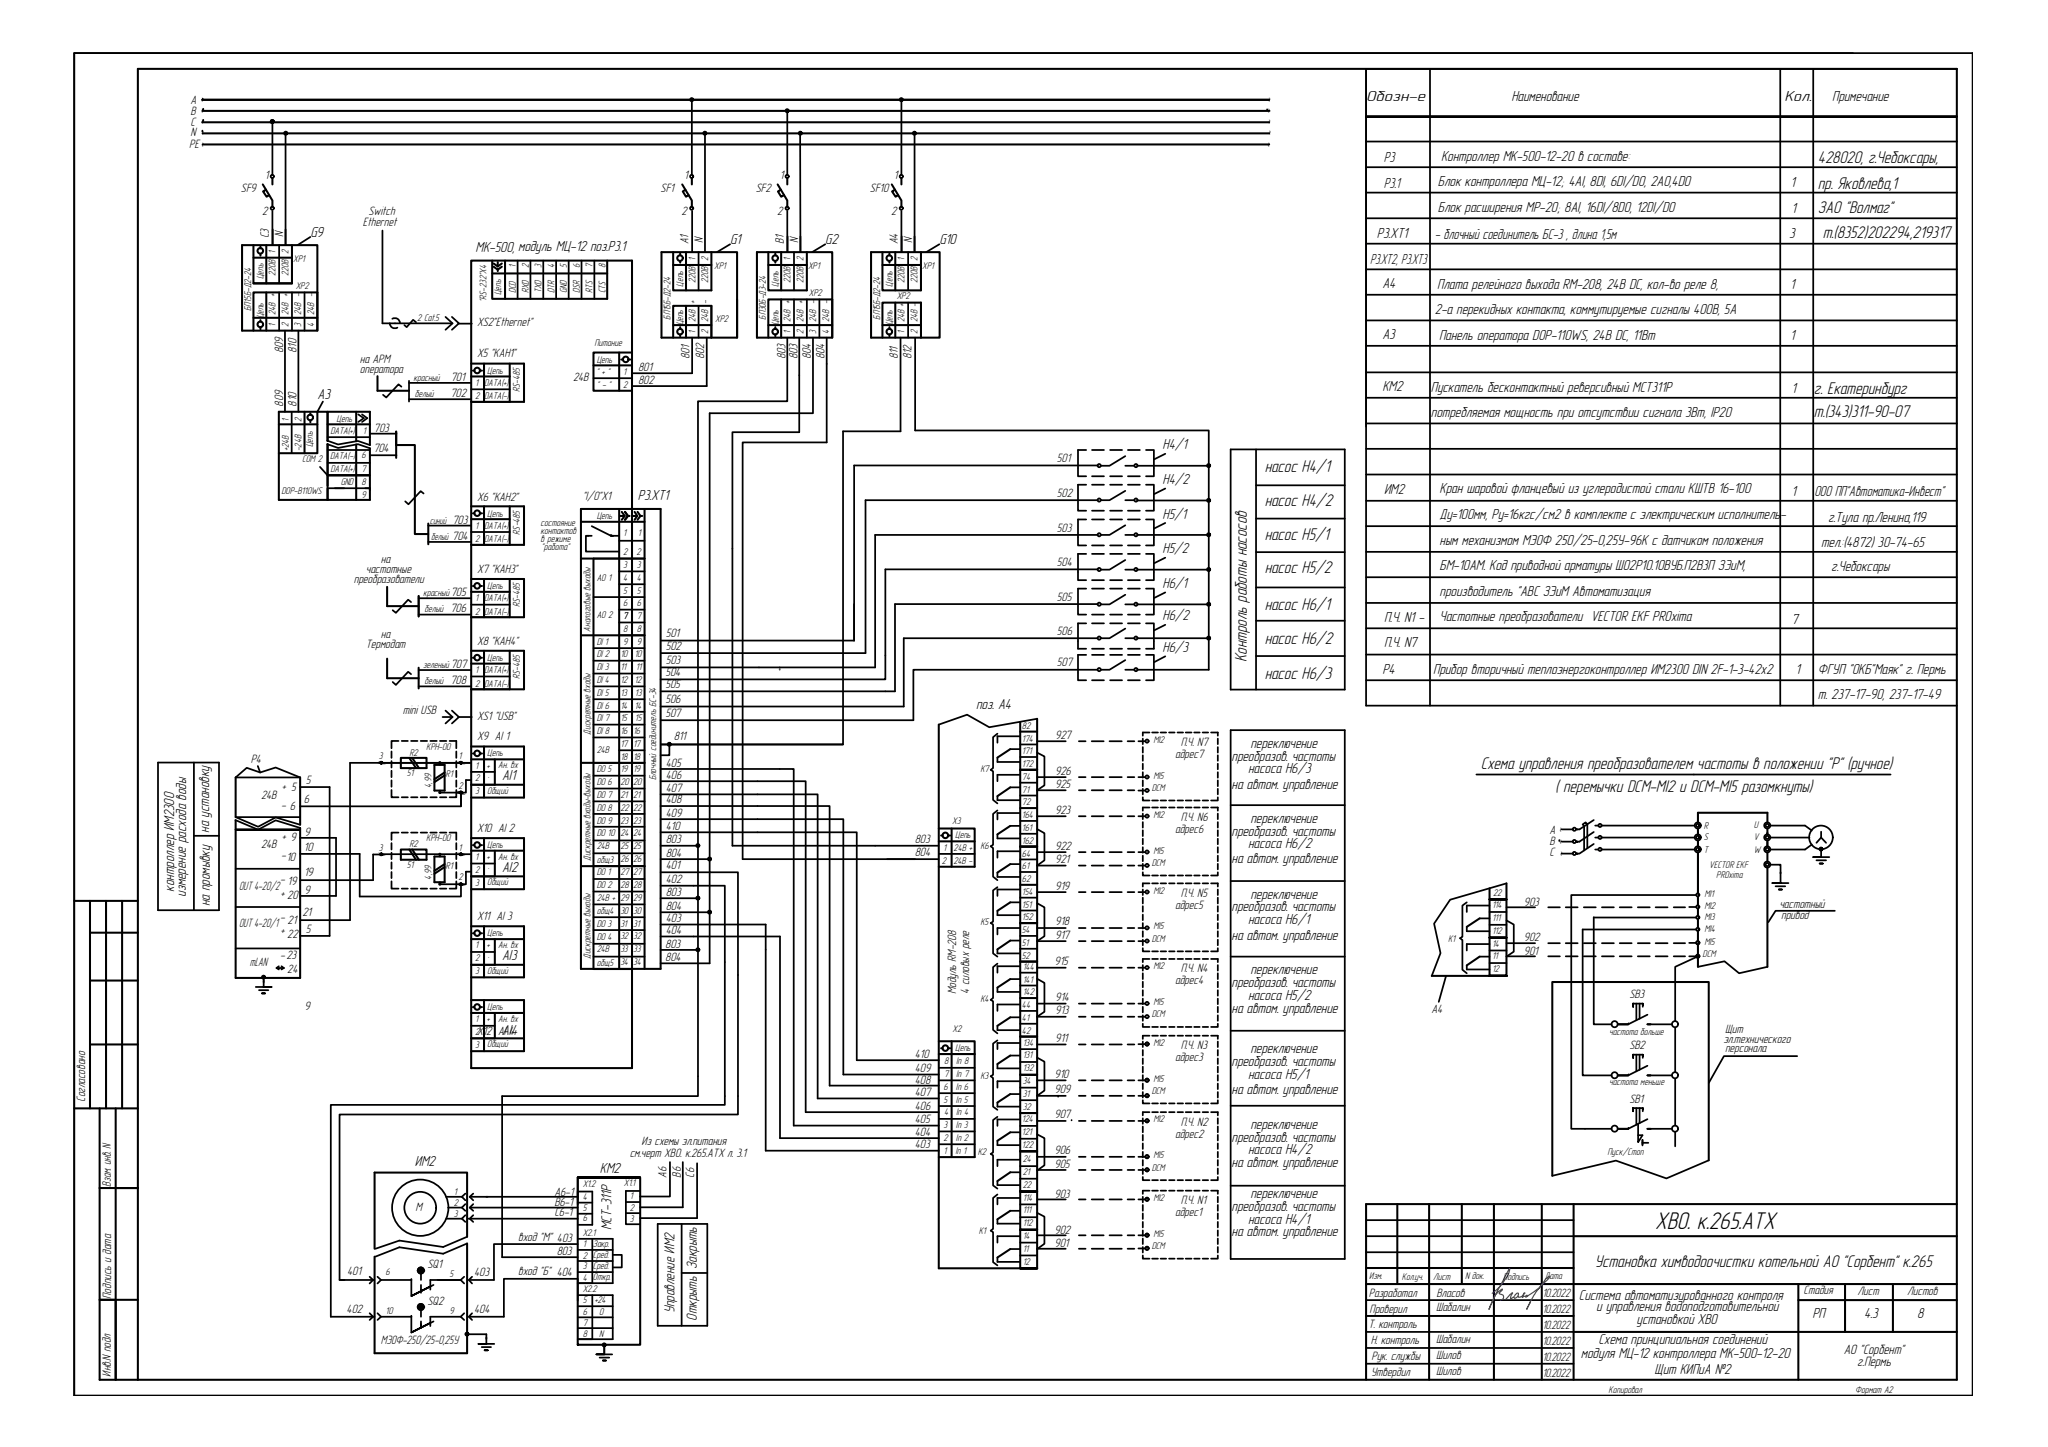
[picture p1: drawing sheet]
<svg xmlns="http://www.w3.org/2000/svg" width="297mm" height="210mm" viewBox="0 0 297 210" stroke-linecap="round" stroke-linejoin="round" font-family="sans-serif">
<defs><g id="words">
<text font-size="3.6" x="240.1" y="178.3">ХВО. к.265.АТХ</text>
<g font-size="2.5">
<text x="263.7" y="23.7">428020, г.Чебоксары,</text>
<text x="263.7" y="27.4">пр. Яковлева,1</text>
<text x="263.7" y="30.9">ЗАО &quot;Волмаг&quot;</text>
<text x="264.4" y="34.6">т.(8352)202294,219317</text>
<text x="263.1" y="57.2">г. Екатеринбург</text>
<text x="263.1" y="60.5">т.(343)311-90-07</text>
<text x="183.4" y="68.5">насос Н4/1</text>
<text x="183.4" y="73.4">насос Н4/2</text>
<text x="183.4" y="78.3">насос Н5/1</text>
<text x="183.4" y="83.1">насос Н5/2</text>
<text x="183.4" y="88.5">насос Н6/1</text>
<text x="183.4" y="93.4">насос Н6/2</text>
<text x="180.8" y="96" transform="rotate(-90 180.8 96)">Контроль работы насосов</text>
<text x="183.4" y="98.4">насос Н6/3</text>
<text x="214.8" y="111.5">Схема управления преобразователем частоты в положении &quot;Р&quot; (ручное)</text>
<text x="225.6" y="114.9">( перемычки DCM-MI2 и DCM-MI5 разомкнуты)</text>
<text x="231.3" y="183.7">Установка химводоочистки котельной АО &quot;Сорбент&quot; к.265</text>
</g>
<g font-size="2.2">
<text x="198.1" y="14.6">Обозн-е</text>
<text x="219.2" y="14.6">Наименование</text>
<text x="258.8" y="14.6">Кол.</text>
<text x="265.7" y="14.6">Примечание</text>
<text x="200.7" y="23.5">Р3</text>
<text x="209" y="23.3">Контроллер МК-500-12-20 в составе:</text>
<text x="200.7" y="27.3">Р3.1</text>
<text x="208.5" y="27">Блок контроллера МЦ-12; 4AI, 8DI, 6DI/DO, 2AO,4DO</text>
<text x="259.7" y="27.2">1</text>
<text x="45" y="34.4">G9</text>
<text x="105.9" y="35.4">G1</text>
<text x="119.7" y="35.4">G2</text>
<text x="136.2" y="35.4">G10</text>
<text x="199.7" y="34.5">Р3.ХT1</text>
<text x="208.1" y="34.7">- блочный соединитель БС-3 , длина 1,5м</text>
<text x="208.5" y="30.7">Блок расширения МР-20; 8AI, 16DI/8DO, 12DI/DO</text>
<text x="259.5" y="34.5">3</text>
<text x="259.8" y="30.9">1</text>
<text x="69" y="36.5">МК-500, модуль МЦ-12 поз.Р3.1</text>
<text x="198.7" y="38.2">Р3.ХT2, Р3.XT3</text>
<text x="200.5" y="41.8">А4</text>
<text x="208.5" y="41.9">Плата релейного выхода RM-208, 24В DC, кол-во реле 8,</text>
<text x="259.6" y="42">1</text>
<text x="208.1" y="45.6">2-а перекидных контакта, коммутируемые сигналы 400В, 5А</text>
<text x="200.5" y="49.2">A3</text>
<text x="208.7" y="49.3">Панель оператора DOP-110WS, 24В DC, 11Вт</text>
<text x="259.6" y="49.4">1</text>
<text x="46.1" y="57.8">A3</text>
<text x="200.5" y="56.8">КМ2</text>
<text x="207.5" y="56.9">Пускатель бесконтактный реверсивный МСТ311Р</text>
<text x="259.8" y="57">1</text>
<text x="168.6" y="65.2">Н4/1</text>
<text x="207.5" y="60.5">потребляемая мощность при отсутствии сигнала 3Вт, IP20</text>
<text x="168.6" y="70.2">Н4/2</text>
<text x="200.8" y="71.7">ИМ2</text>
<text x="208.8" y="71.6">Кран шаровой фланцевый из углеродистой стали КШТВ 16-100</text>
<text x="259.8" y="71.9">1</text>
<text x="263.2" y="72">ООО ПП&quot;Автоматика-Инвест&quot;</text>
<text x="92.5" y="72.6">Р3.XT1</text>
<text x="168.6" y="75.3">Н5/1</text>
<text x="208.8" y="75.3">Ду=100мм, Ру=16кгс/см2 в комплекте с электрическим исполнитель-</text>
<text x="265.1" y="75.7">г.Тула пр.Ленина,119</text>
<text x="168.6" y="80.3">Н5/2</text>
<text x="208.8" y="79">ным механизмом МЭОФ 250/25-0,25У-96К с датчиком положения</text>
<text x="208.8" y="82.7">БМ-10АМ. Код приводной арматуры Ш02Р10.10ВУБ.П2В3П ЗЭиМ,</text>
<text x="264.1" y="79.3">тел.:(4872) 30-74-65</text>
<text x="265.6" y="82.8">г.Чебоксары</text>
<text x="168.6" y="85.3">Н6/1</text>
<text x="208.8" y="86.4">производитель &quot;АВС ЗЭиМ Автоматизация</text>
<text x="168.6" y="90">Н6/2</text>
<text x="168.6" y="94.6">Н6/3</text>
<text x="200.8" y="90.2">П.Ч. N1 -</text>
<text x="200.8" y="93.8">П.Ч. N7</text>
<text x="208.8" y="90.1">Частотные преобразователи VECTOR EKF PROxima</text>
<text x="259.8" y="90.5">7</text>
<text x="200.5" y="97.7">Р4</text>
<text x="207.9" y="97.7">Прибор вторичный теплоэнергоконтроллер ИМ2300 DIN 2F-1-3-42x2</text>
<text x="260.4" y="97.7">1</text>
<text x="263.7" y="97.7">ФГУП &quot;ОКБ&quot;Маяк&quot; г. Пермь</text>
<text x="263.7" y="101.4">т. 237-17-90, 237-17-49</text>
<text x="141.6" y="102.9">поз. А4</text>
<text x="72.8" y="113.2">AI1</text>
<text x="178.6" y="110.3">преобразов. частоты</text>
<text x="181" y="112.2">насоса Н6/3</text>
<text x="181.4" y="108.5">переключение</text>
<text x="178.6" y="114.4">на автом. управление</text>
<text x="181.4" y="119.3">переключение</text>
<text x="30.3" y="120.8" transform="rotate(-90 30.3 120.8)">на установку</text>
<text x="178.6" y="121.2">преобразов. частоты</text>
<text x="178.6" y="125.2">на автом. управление</text>
<text x="181" y="123.1">насоса Н6/2</text>
<text x="25.2" y="129.4" transform="rotate(-90 25.2 129.4)">контроллер ИМ2300</text>
<text x="26.9" y="130.1" transform="rotate(-90 26.9 130.1)">измерение расхода воды</text>
<text x="30.5" y="131.4" transform="rotate(-90 30.5 131.4)">на промывку</text>
<text x="72.8" y="126.5">AI2</text>
<text x="181.4" y="130.3">переключение</text>
<text x="178.6" y="132.2">преобразов. частоты</text>
<text x="178.6" y="136.3">на автом. управление</text>
<text x="181" y="134">насоса Н6/1</text>
<text x="72.8" y="139.2">AI3</text>
<text x="178.6" y="143.2">преобразов. частоты</text>
<text x="181.4" y="141.3">переключение</text>
<text x="178.6" y="147">на автом. управление</text>
<text x="181" y="145">насоса Н5/2</text>
<text x="72.8" y="150.1">AI4</text>
<text x="178.6" y="154.6">преобразов. частоты</text>
<text x="181.4" y="152.8">переключение</text>
<text x="178.6" y="158.7">на автом. управление</text>
<text x="181" y="156.5">насоса Н5/1</text>
<text x="178.6" y="165.6">преобразов. частоты</text>
<text x="181" y="167.5">насоса Н4/2</text>
<text x="181.4" y="163.7">переключение</text>
<text x="60.2" y="169.1">ИМ2</text>
<text x="87" y="170.2">КМ2</text>
<text x="178.6" y="169.3">на автом. управление</text>
<text x="181.4" y="173.8">переключение</text>
<text x="88.7" y="178.4" transform="rotate(-90 88.7 178.4)">МСТ-311Р</text>
<text x="178.6" y="175.7">преобразов. частоты</text>
<text x="178.6" y="179.3">на автом. управление</text>
<text x="181" y="177.5">насоса Н4/1</text>
<text x="101.1" y="184.1" transform="rotate(-90 101.1 184.1)">Закрыть</text>
<text x="97.8" y="190.5" transform="rotate(-90 97.8 190.5)">Управление ИМ2</text>
<text x="101.1" y="191.6" transform="rotate(-90 101.1 191.6)">Открыть</text>
<text x="229" y="188.5">Система автоматизированного контроля</text>
<text x="231.5" y="190.2">и управления водоподготовительной</text>
<text x="262.9" y="191.2">РП</text>
<text x="270.4" y="191.2">4.3</text>
<text x="278.1" y="191.2">8</text>
<text x="229.3" y="197.1">модуля МЦ-12 контроллера МК-500-12-20</text>
<text x="231.8" y="195">Схема принципиальная соединений</text>
<text x="237.4" y="192.1">установкой ХВО</text>
<text x="240" y="199.3">Щит КИПиА №2</text>
</g>
<g font-size="2">
<text x="267.4" y="196.4">АО &quot;Сорбент&quot;</text>
<text x="269.4" y="198.1">г.Пермь</text>
</g>
<g font-size="1.8">
<text x="27.6" y="16.7">В</text>
<text x="27.6" y="15.1">А</text>
<text x="29.8" y="16.6" transform="rotate(-90 29.8 16.6)">~</text>
<text x="29.8" y="14.9" transform="rotate(-90 29.8 14.9)">~</text>
<text x="27.4" y="21.5">РЕ</text>
<text x="27.6" y="19.8">N</text>
<text x="27.6" y="18.3">С</text>
<text x="29.8" y="18.2" transform="rotate(-90 29.8 18.2)">~</text>
<text x="29.9" y="21.4" transform="rotate(-90 29.9 21.4)">~</text>
<text x="29.9" y="19.8" transform="rotate(-90 29.9 19.8)">~</text>
<text x="184.5" y="21.4" transform="rotate(-90 184.5 21.4)">~ ~ ~ ~ ~</text>
<text x="34.9" y="27.9">SF9</text>
<text x="38.4" y="26">1</text>
<text x="95.8" y="27.9">SF1</text>
<text x="99.2" y="26">1</text>
<text x="109.6" y="27.9">SF2</text>
<text x="113.1" y="26">1</text>
<text x="126.2" y="27.9">SF10</text>
<text x="129.6" y="26">1</text>
<text x="38" y="31.2">2</text>
<text x="39" y="34.5" transform="rotate(-90 39 34.5)">C3</text>
<text x="41.1" y="34.4" transform="rotate(-90 41.1 34.4)">N</text>
<text x="52.6" y="32.7">Ethernet</text>
<text x="53.4" y="31.2">Switch</text>
<text x="98.9" y="31.2">2</text>
<text x="99.8" y="35.4" transform="rotate(-90 99.8 35.4)">А1</text>
<text x="102" y="35.3" transform="rotate(-90 102 35.3)">N</text>
<text x="112.7" y="31.2">2</text>
<text x="113.7" y="35.4" transform="rotate(-90 113.7 35.4)">В1</text>
<text x="115.8" y="35.3" transform="rotate(-90 115.8 35.3)">N</text>
<text x="129.3" y="31.2">2</text>
<text x="130.2" y="35.4" transform="rotate(-90 130.2 35.4)">А4</text>
<text x="132.3" y="35.3" transform="rotate(-90 132.3 35.3)">N</text>
<text x="69.2" y="47.3">ХS2&quot;Ethernet&quot;</text>
<text x="41.1" y="51.2" transform="rotate(-90 41.1 51.2)">809</text>
<text x="43" y="51.2" transform="rotate(-90 43 51.2)">810</text>
<text x="52.2" y="52.7">на АРМ</text>
<text x="69.2" y="51.8">X5 &quot;КАН1&quot;</text>
<text x="92.6" y="53.8">801</text>
<text x="100" y="52.1" transform="rotate(-90 100 52.1)">801</text>
<text x="102.1" y="52.1" transform="rotate(-90 102.1 52.1)">802</text>
<text x="113.9" y="52.1" transform="rotate(-90 113.9 52.1)">803</text>
<text x="115.7" y="52.1" transform="rotate(-90 115.7 52.1)">803</text>
<text x="117.6" y="52.1" transform="rotate(-90 117.6 52.1)">804</text>
<text x="119.6" y="52.1" transform="rotate(-90 119.6 52.1)">804</text>
<text x="130.2" y="52.1" transform="rotate(-90 130.2 52.1)">811</text>
<text x="132.2" y="52.1" transform="rotate(-90 132.2 52.1)">812</text>
<text x="41.1" y="59" transform="rotate(-90 41.1 59)">809</text>
<text x="43" y="59" transform="rotate(-90 43 59)">810</text>
<text x="52.2" y="54.1">оператора</text>
<text x="65.3" y="57.5">702</text>
<text x="65.4" y="55.2">701</text>
<text x="83.1" y="55.3">24В</text>
<text x="92.6" y="55.7">802</text>
<text x="54.2" y="65.6">704</text>
<text x="54.2" y="62.7">703</text>
<text x="153.3" y="67.1">501</text>
<text x="65.6" y="76">703</text>
<text x="69.2" y="72.7">X6 &quot;КАН2&quot;</text>
<text x="84.5" y="72.5">&quot;I/O&quot;X1</text>
<text x="153.3" y="77.1">503</text>
<text x="153.3" y="72.1">502</text>
<text x="53.1" y="83.1">частотные</text>
<text x="55.2" y="81.6">на</text>
<text x="65.6" y="78.3">704</text>
<text x="69.2" y="83.1">X7 &quot;КАН3&quot;</text>
<text x="153.3" y="82.1">504</text>
<text x="51.3" y="84.6">преобразователи</text>
<text x="65.3" y="88.8">706</text>
<text x="65.4" y="86.5">705</text>
<text x="153.3" y="87.2">505</text>
<text x="53.1" y="94">Термодат</text>
<text x="55.2" y="92.5">на</text>
<text x="69.2" y="93.5">X8 &quot;КАН4&quot;</text>
<text x="96.6" y="92.4">501</text>
<text x="96.6" y="94.3">502</text>
<text x="153.3" y="92.1">506</text>
<text x="65.3" y="99.2">708</text>
<text x="65.4" y="96.9">707</text>
<text x="96.5" y="98.1">504</text>
<text x="96.5" y="99.8">505</text>
<text x="96.6" y="96.3">503</text>
<text x="153.3" y="96.6">507</text>
<text x="58.4" y="103.6">mini USB</text>
<text x="69.2" y="107.4">X9 AI 1</text>
<text x="69.2" y="104.4">ХS1 &quot;USB&quot;</text>
<text x="96.5" y="102">506</text>
<text x="96.5" y="104">507</text>
<text x="97.7" y="107.3">811</text>
<text x="153" y="107.1">927</text>
<text x="36.4" y="110.7">Р4</text>
<text x="44.3" y="113.8">5</text>
<text x="96.6" y="111.3">405</text>
<text x="96.6" y="112.9">406</text>
<text x="153" y="112.4">926</text>
<text x="170.4" y="109.9">адрес7</text>
<text x="171.3" y="108.2">П.Ч. N7</text>
<text x="37.9" y="116">24В</text>
<text x="40.8" y="117.4">- 6</text>
<text x="40.9" y="114.6">+ 5</text>
<text x="44.1" y="116.5">6</text>
<text x="96.6" y="114.9">407</text>
<text x="96.6" y="116.5">408</text>
<text x="96.6" y="118.4">409</text>
<text x="153" y="114.3">925</text>
<text x="153" y="118">923</text>
<text x="171.3" y="119.1">П.Ч. N6</text>
<text x="37.9" y="123">24В</text>
<text x="40.8" y="124.7">-10</text>
<text x="40.9" y="121.8">+ 9</text>
<text x="44.1" y="123.4">10</text>
<text x="44.2" y="121.2">9</text>
<text x="69.2" y="120.7">X10 AI 2</text>
<text x="96.6" y="122.3">803</text>
<text x="96.6" y="124.2">804</text>
<text x="96.6" y="120.4">410</text>
<text x="132.7" y="122.3">803</text>
<text x="132.7" y="124.1">804</text>
<text x="153" y="125.2">921</text>
<text x="153" y="123.2">922</text>
<text x="170.4" y="120.8">адрес6</text>
<text x="224.7" y="124.1">С</text>
<text x="224.7" y="122.6">В</text>
<text x="224.7" y="120.9">А</text>
<text x="226.9" y="124.3" transform="rotate(-90 226.9 124.3)">~ ~ ~</text>
<text x="34.7" y="129.1">OUT 4-20/2</text>
<text x="40.6" y="128.1">- 19</text>
<text x="40.7" y="130.1">+ 20</text>
<text x="44.1" y="127.1">19</text>
<text x="44.2" y="129.7">9</text>
<text x="96.6" y="130">803</text>
<text x="96.6" y="132">804</text>
<text x="96.6" y="126.1">401</text>
<text x="96.6" y="128.1">402</text>
<text x="153" y="129">919</text>
<text x="170.4" y="131.8">адрес5</text>
<text x="171.3" y="130.1">П.Ч. N5</text>
<text x="221" y="131.4">903</text>
<text x="258.1" y="131.7">частотный</text>
<text x="34.7" y="134.5">OUT 4-20/1</text>
<text x="40.6" y="133.6">- 21</text>
<text x="40.7" y="135.6">+</text>
<text x="41.7" y="136">22</text>
<text x="43.9" y="132.9">21</text>
<text x="44.3" y="135.3">5</text>
<text x="69.2" y="133.5">X11 AI 3</text>
<text x="96.5" y="137.5">803</text>
<text x="96.6" y="133.7">403</text>
<text x="96.6" y="135.5">404</text>
<text x="153" y="136.2">917</text>
<text x="153" y="134.2">918</text>
<text x="221" y="136.6">902</text>
<text x="258.3" y="133.3">привод</text>
<text x="36.3" y="140.1">mLAN</text>
<text x="40.6" y="139.1">-23</text>
<text x="41.7" y="141.1">24</text>
<text x="96.5" y="139.4">804</text>
<text x="153" y="140">915</text>
<text x="170.4" y="142.8">адрес4</text>
<text x="171.3" y="141.1">П.Ч. N4</text>
<text x="221" y="138.6">901</text>
<text x="44.2" y="146.5">9</text>
<text x="138.7" y="144.2" transform="rotate(-90 138.7 144.2)">Модуль RМ-208</text>
<text x="140.6" y="144.2" transform="rotate(-90 140.6 144.2)">4 силовых реле</text>
<text x="153" y="147.2">913</text>
<text x="153" y="145.2">914</text>
<text x="207.6" y="146.9">A4</text>
<text x="236.3" y="144.8">SB3</text>
<text x="250.2" y="149.8">Щит</text>
<text x="69.2" y="150.2">X12 AI 4</text>
<text x="132.7" y="155.6">409</text>
<text x="132.7" y="153.5">410</text>
<text x="153" y="151.1">911</text>
<text x="170.4" y="153.9">адрес3</text>
<text x="171.3" y="152.1">П.Ч. N3</text>
<text x="236.3" y="152.2">SB2</text>
<text x="250" y="151.3">эл.технического</text>
<text x="250.2" y="152.7">персонала</text>
<text x="12.4" y="159.9" transform="rotate(-90 12.4 159.9)">Согласовано</text>
<text x="132.7" y="161">406</text>
<text x="132.7" y="159">407</text>
<text x="132.7" y="157.2">408</text>
<text x="153" y="158.5">909</text>
<text x="153" y="156.3">910</text>
<text x="236.3" y="160">SB1</text>
<text x="91.3" y="167.8">см.черт ХВО. к.265.АТХ л. 3.1</text>
<text x="93.1" y="166.1">Из схемы эл.питания</text>
<text x="132.7" y="164.7">404</text>
<text x="132.7" y="166.6">403</text>
<text x="132.7" y="162.9">405</text>
<text x="153" y="167.5">906</text>
<text x="153" y="162.2">907</text>
<text x="170.4" y="165">адрес2</text>
<text x="171.3" y="163.3">П.Ч. N2</text>
<text x="16.1" y="172.2" transform="rotate(-90 16.1 172.2)">Взам. инв. N</text>
<text x="80.4" y="173.4">A6-1</text>
<text x="96.7" y="170.8" transform="rotate(-90 96.7 170.8)">A6</text>
<text x="98.7" y="170.8" transform="rotate(-90 98.7 170.8)">B6</text>
<text x="100.7" y="170.8" transform="rotate(-90 100.7 170.8)">C6</text>
<text x="153" y="173.8">903</text>
<text x="153" y="169.4">905</text>
<text x="60.3" y="175.7">M</text>
<text x="80.4" y="176.4">C6-1</text>
<text x="80.4" y="175">B6-1</text>
<text x="153" y="179">902</text>
<text x="170.4" y="176.4">адрес1</text>
<text x="171.3" y="174.7">П.Ч. N1</text>
<text x="50.3" y="185">401</text>
<text x="62" y="183.9">SQ1</text>
<text x="68.8" y="185.1">403</text>
<text x="75.2" y="185">вход &quot;Б&quot; 404</text>
<text x="75.2" y="180.1">вход &quot;М&quot; 403</text>
<text x="80.7" y="182.1">803</text>
<text x="153" y="180.9">901</text>
<text x="16.1" y="188.4" transform="rotate(-90 16.1 188.4)">Подпись и дата</text>
<text x="50.3" y="190.5">402</text>
<text x="62" y="189.4">SQ2</text>
<text x="68.8" y="190.4">404</text>
<text x="198.6" y="188.1">Разработал</text>
<text x="198.6" y="190.4">Проверил</text>
<text x="208.3" y="190.2">Шабалин</text>
<text x="208.3" y="188.1">Власов</text>
<text x="223.7" y="188.1">10.2022</text>
<text x="223.7" y="190.5">10.2022</text>
<text x="261.6" y="187.7">Стадия</text>
<text x="269.4" y="187.8">Лист</text>
<text x="276.6" y="187.8">Листов</text>
<text x="55.3" y="195">МЭОФ-250/25-0,25У</text>
<text x="198.5" y="192.6">Т. контроль</text>
<text x="198.8" y="194.9">Н. контроль</text>
<text x="198.9" y="197.2">Рук. службы</text>
<text x="208.3" y="194.9">Шабалин</text>
<text x="208.3" y="197.2">Шилов</text>
<text x="223.7" y="192.8">10.2022</text>
<text x="223.7" y="195.1">10.2022</text>
<text x="223.7" y="197.4">10.2022</text>
<text x="16.1" y="199.7" transform="rotate(-90 16.1 199.7)">Инв.N подл</text>
<text x="198.9" y="199.6">Утвердил</text>
<text x="208.3" y="199.5">Шилов</text>
<text x="223.7" y="199.7">10.2022</text>
</g>
<g font-size="1.5">
<text x="38.2" y="40.5" transform="rotate(-90 38.2 40.5)">Цепь</text>
<text x="40" y="40" transform="rotate(-90 40 40)">220В</text>
<text x="40" y="36.9" transform="rotate(-90 40 36.9)">1</text>
<text x="41.8" y="40" transform="rotate(-90 41.8 40)">220В</text>
<text x="41.8" y="36.9" transform="rotate(-90 41.8 36.9)">2</text>
<text x="42.5" y="38">XP1</text>
<text x="42.9" y="41.9">XP2</text>
<text x="74.8" y="38.9" transform="rotate(-90 74.8 38.9)">1</text>
<text x="76.7" y="38.9" transform="rotate(-90 76.7 38.9)">2</text>
<text x="78.5" y="38.9" transform="rotate(-90 78.5 38.9)">3</text>
<text x="80.4" y="38.9" transform="rotate(-90 80.4 38.9)">4</text>
<text x="82.2" y="38.9" transform="rotate(-90 82.2 38.9)">5</text>
<text x="84.1" y="38.9" transform="rotate(-90 84.1 38.9)">6</text>
<text x="86" y="38.9" transform="rotate(-90 86 38.9)">7</text>
<text x="87.8" y="38.9" transform="rotate(-90 87.8 38.9)">8</text>
<text x="99.1" y="41.6" transform="rotate(-90 99.1 41.6)">Цепь</text>
<text x="100.9" y="41.1" transform="rotate(-90 100.9 41.1)">220В</text>
<text x="100.9" y="37.9" transform="rotate(-90 100.9 37.9)">1</text>
<text x="102.7" y="41.1" transform="rotate(-90 102.7 41.1)">220В</text>
<text x="102.7" y="37.9" transform="rotate(-90 102.7 37.9)">2</text>
<text x="103.6" y="39">XP1</text>
<text x="112.9" y="41.6" transform="rotate(-90 112.9 41.6)">Цепь</text>
<text x="114.7" y="41.1" transform="rotate(-90 114.7 41.1)">220В</text>
<text x="114.7" y="37.9" transform="rotate(-90 114.7 37.9)">1</text>
<text x="116.5" y="41.1" transform="rotate(-90 116.5 41.1)">220В</text>
<text x="116.5" y="37.9" transform="rotate(-90 116.5 37.9)">2</text>
<text x="117.2" y="39">XP1</text>
<text x="129.5" y="41.6" transform="rotate(-90 129.5 41.6)">Цепь</text>
<text x="131.2" y="41.1" transform="rotate(-90 131.2 41.1)">220В</text>
<text x="131.2" y="37.9" transform="rotate(-90 131.2 37.9)">1</text>
<text x="133.1" y="41.1" transform="rotate(-90 133.1 41.1)">220В</text>
<text x="133.1" y="37.9" transform="rotate(-90 133.1 37.9)">2</text>
<text x="133.7" y="39">XP1</text>
<text x="36.4" y="45.1" transform="rotate(-90 36.4 45.1)">БП15Б-Д2-24</text>
<text x="38.2" y="46.2" transform="rotate(-90 38.2 46.2)">Цепь</text>
<text x="40" y="47.4" transform="rotate(-90 40 47.4)">1</text>
<text x="40" y="45.7" transform="rotate(-90 40 45.7)">24В +</text>
<text x="41.8" y="47.4" transform="rotate(-90 41.8 47.4)">2</text>
<text x="41.8" y="45.7" transform="rotate(-90 41.8 45.7)">24В +</text>
<text x="43.7" y="47.4" transform="rotate(-90 43.7 47.4)">3</text>
<text x="43.7" y="45.7" transform="rotate(-90 43.7 45.7)">24В -</text>
<text x="45.6" y="47.4" transform="rotate(-90 45.6 47.4)">4</text>
<text x="45.6" y="45.7" transform="rotate(-90 45.6 45.7)">24В -</text>
<text x="60.5" y="46.5">2 Cat.5</text>
<text x="70.6" y="43.9" transform="rotate(-90 70.6 43.9)">&quot;RS-232&quot;Х4</text>
<text x="72.7" y="42.8" transform="rotate(-90 72.7 42.8)">Цепь</text>
<text x="74.8" y="42.5" transform="rotate(-90 74.8 42.5)">DCD</text>
<text x="76.7" y="42.5" transform="rotate(-90 76.7 42.5)">RXD</text>
<text x="78.5" y="42.5" transform="rotate(-90 78.5 42.5)">TXD</text>
<text x="80.4" y="42.5" transform="rotate(-90 80.4 42.5)">DTR</text>
<text x="82.2" y="42.5" transform="rotate(-90 82.2 42.5)">GND</text>
<text x="84.1" y="42.5" transform="rotate(-90 84.1 42.5)">DSR</text>
<text x="86" y="42.5" transform="rotate(-90 86 42.5)">RTS</text>
<text x="87.8" y="42.5" transform="rotate(-90 87.8 42.5)">CTS</text>
<text x="97.3" y="46.4" transform="rotate(-90 97.3 46.4)">БП15Б-Д2-24</text>
<text x="99.1" y="47.2" transform="rotate(-90 99.1 47.2)">Цепь</text>
<text x="100.9" y="46.7" transform="rotate(-90 100.9 46.7)">24В +</text>
<text x="102.7" y="46.7" transform="rotate(-90 102.7 46.7)">24В -</text>
<text x="103.7" y="46.7">XP2</text>
<text x="111.1" y="46.4" transform="rotate(-90 111.1 46.4)">БП30Б-Д3-24</text>
<text x="112.9" y="47.2" transform="rotate(-90 112.9 47.2)">Цепь</text>
<text x="114.7" y="46.7" transform="rotate(-90 114.7 46.7)">24В +</text>
<text x="116.5" y="46.7" transform="rotate(-90 116.5 46.7)">24В +</text>
<text x="117.3" y="43">XP2</text>
<text x="118.4" y="46.7" transform="rotate(-90 118.4 46.7)">24В -</text>
<text x="120.2" y="46.7" transform="rotate(-90 120.2 46.7)">24В -</text>
<text x="127.6" y="46.4" transform="rotate(-90 127.6 46.4)">БП15Б-Д2-24</text>
<text x="129.5" y="47.2" transform="rotate(-90 129.5 47.2)">Цепь</text>
<text x="130.1" y="43.4">XP2</text>
<text x="131.2" y="46.7" transform="rotate(-90 131.2 46.7)">24В +</text>
<text x="133.1" y="46.7" transform="rotate(-90 133.1 46.7)">24В -</text>
<text x="86.2" y="50.2">Питание</text>
<text x="86.5" y="52.6">Цепь</text>
<text x="100.9" y="48.4" transform="rotate(-90 100.9 48.4)">1</text>
<text x="102.7" y="48.4" transform="rotate(-90 102.7 48.4)">2</text>
<text x="114.7" y="48.4" transform="rotate(-90 114.7 48.4)">1</text>
<text x="116.5" y="48.4" transform="rotate(-90 116.5 48.4)">2</text>
<text x="118.4" y="48.4" transform="rotate(-90 118.4 48.4)">3</text>
<text x="120.2" y="48.4" transform="rotate(-90 120.2 48.4)">4</text>
<text x="131.2" y="48.4" transform="rotate(-90 131.2 48.4)">1</text>
<text x="133.1" y="48.4" transform="rotate(-90 133.1 48.4)">2</text>
<text x="60" y="55.2">красный</text>
<text x="60.2" y="57.6">белый</text>
<text x="68.9" y="56">1 DATA(+)</text>
<text x="68.9" y="57.9">2 DATA(-)</text>
<text x="70.7" y="54.2">Цепь</text>
<text x="75.4" y="56.9" transform="rotate(-90 75.4 56.9)">RS-485</text>
<text x="86.5" y="54.4">&quot; + &quot;</text>
<text x="86.6" y="56.2">&quot; - &quot;</text>
<text x="90.4" y="54.4">1</text>
<text x="90.4" y="56.2">2</text>
<text x="41.9" y="65.4" transform="rotate(-90 41.9 65.4)">+24В</text>
<text x="41.9" y="61.2" transform="rotate(-90 41.9 61.2)">1</text>
<text x="43.7" y="65.4" transform="rotate(-90 43.7 65.4)">-24В</text>
<text x="43.7" y="61.2" transform="rotate(-90 43.7 61.2)">2</text>
<text x="45.4" y="64.9" transform="rotate(-90 45.4 64.9)">Цепь</text>
<text x="47.9" y="62.9">DATA(+)</text>
<text x="48.8" y="61.2">Цепь</text>
<text x="52.6" y="62.9">1</text>
<text x="40.8" y="71.7">DOP-B110WS</text>
<text x="43.8" y="67.1">СОМ 2</text>
<text x="47.9" y="66.6">DATA(-)</text>
<text x="47.9" y="68.5">DATA(+)</text>
<text x="49.4" y="70.4">GND</text>
<text x="52.4" y="66.5">6</text>
<text x="52.4" y="68.5">7</text>
<text x="52.4" y="70.4">8</text>
<text x="52.4" y="72.2">9</text>
<text x="62.3" y="75.9">синий</text>
<text x="68.9" y="76.7">1 DATA(+)</text>
<text x="70.7" y="74.9">Цепь</text>
<text x="75.4" y="77.6" transform="rotate(-90 75.4 77.6)">RS-485</text>
<text x="78.4" y="76.2">состояние</text>
<text x="78.4" y="77.4">контактов</text>
<text x="86.5" y="75.3">Цепь</text>
<text x="90.4" y="77.7">1</text>
<text x="92.5" y="77.7">1</text>
<text x="62.5" y="78.3">белый</text>
<text x="68.9" y="78.7">2 DATA(-)</text>
<text x="78.4" y="78.6">в режиме</text>
<text x="78.5" y="79.8">&quot;работа&quot;</text>
<text x="90.4" y="80.6">2</text>
<text x="90.4" y="82.4">3</text>
<text x="92.3" y="80.6">2</text>
<text x="92.4" y="82.4">3</text>
<text x="61.4" y="86.4">красный</text>
<text x="61.6" y="88.8">белый</text>
<text x="68.9" y="87.2">1 DATA(+)</text>
<text x="68.9" y="89.2">2 DATA(-)</text>
<text x="70.7" y="85.5">Цепь</text>
<text x="75.4" y="88.1" transform="rotate(-90 75.4 88.1)">RS-485</text>
<text x="86.5" y="84.2">AО 1</text>
<text x="86.5" y="89.7">AО 2</text>
<text x="90.4" y="84.2">4</text>
<text x="90.4" y="86.1">5</text>
<text x="90.4" y="88">6</text>
<text x="90.4" y="89.8">7</text>
<text x="92.3" y="84.2">4</text>
<text x="92.3" y="88">6</text>
<text x="92.3" y="89.8">7</text>
<text x="92.4" y="86.1">5</text>
<text x="70.7" y="95.9">Цепь</text>
<text x="85.7" y="91.6" transform="rotate(-90 85.7 91.6)">Аналоговые выходы</text>
<text x="86.5" y="93.5">DI 1</text>
<text x="86.5" y="95.4">DI 2</text>
<text x="90" y="95.4">10</text>
<text x="90.4" y="91.7">8</text>
<text x="90.4" y="93.5">9</text>
<text x="92" y="95.4">10</text>
<text x="92.3" y="91.7">8</text>
<text x="92.3" y="93.5">9</text>
<text x="61.4" y="96.9">зеленый</text>
<text x="61.6" y="99.3">белый</text>
<text x="68.9" y="97.6">1 DATA(+)</text>
<text x="68.9" y="99.6">2 DATA(-)</text>
<text x="75.4" y="98.5" transform="rotate(-90 75.4 98.5)">RS-485</text>
<text x="86.5" y="97.2">DI 3</text>
<text x="86.5" y="99.1">DI 4</text>
<text x="86.5" y="100.9">DI 5</text>
<text x="90" y="97.2">11</text>
<text x="90" y="99.1">12</text>
<text x="90" y="100.9">13</text>
<text x="92" y="99.1">12</text>
<text x="92.1" y="100.9">13</text>
<text x="92.2" y="97.2">11</text>
<text x="85.7" y="106.6" transform="rotate(-90 85.7 106.6)">Дискретные входы</text>
<text x="86.5" y="102.8">DI 6</text>
<text x="86.5" y="104.6">DI 7</text>
<text x="86.5" y="106.5">DI 8</text>
<text x="90" y="102.8">14</text>
<text x="90" y="104.6">15</text>
<text x="90" y="106.5">16</text>
<text x="91.8" y="106.5">16</text>
<text x="92" y="102.8">14</text>
<text x="92.1" y="104.6">15</text>
<text x="148.2" y="107.6">174</text>
<text x="148.2" y="105.7">82</text>
<text x="167.3" y="107.7">MI2</text>
<text x="55" y="110.2">3</text>
<text x="59" y="112.6">51</text>
<text x="59.4" y="109.6">R2</text>
<text x="61.8" y="108.8">КРН-00</text>
<text x="64.6" y="112.7">R1</text>
<text x="66.5" y="110.2">1</text>
<text x="68.9" y="111.5">1</text>
<text x="68.9" y="113.3">2</text>
<text x="70.6" y="111.5">+</text>
<text x="70.7" y="109.7">Цепь</text>
<text x="70.8" y="112.9">.</text>
<text x="72.3" y="111.5">Ан. вх</text>
<text x="86.5" y="112.1">DО 5</text>
<text x="86.5" y="113.9">DО 6</text>
<text x="86.5" y="109.2">24В</text>
<text x="90" y="108.3">17</text>
<text x="90" y="110.2">18</text>
<text x="90" y="112.1">19</text>
<text x="90" y="113.9">20</text>
<text x="91.8" y="108.3">17</text>
<text x="91.8" y="110.2">18</text>
<text x="91.8" y="112.1">19</text>
<text x="91.8" y="113.9">20</text>
<text x="95.2" y="113.2" transform="rotate(-90 95.2 113.2)">Блочный соединитель БС-34</text>
<text x="142.2" y="112">K7</text>
<text x="148.2" y="113.1">74</text>
<text x="148.2" y="109.4">171</text>
<text x="148.2" y="111.3">172</text>
<text x="167.3" y="113">MI5</text>
<text x="62.6" y="114.3" transform="rotate(-90 62.6 114.3)">4,99</text>
<text x="66.5" y="114.4">2</text>
<text x="68.9" y="115.2">3</text>
<text x="70.7" y="115.1">Общий</text>
<text x="86.5" y="115.7">DО 7</text>
<text x="86.5" y="117.6">DО 8</text>
<text x="86.5" y="119.5">DO 9</text>
<text x="90" y="115.7">21</text>
<text x="90" y="117.6">22</text>
<text x="90" y="119.5">23</text>
<text x="91.8" y="115.7">21</text>
<text x="91.8" y="117.6">22</text>
<text x="91.8" y="119.5">23</text>
<text x="138.1" y="119.5">Х3</text>
<text x="148.2" y="118.7">164</text>
<text x="148.2" y="115">71</text>
<text x="148.2" y="116.8">72</text>
<text x="167.1" y="114.7">DCM</text>
<text x="167.3" y="118.6">MI2</text>
<text x="55" y="123.4">3</text>
<text x="59" y="125.9">51</text>
<text x="59.4" y="122.9">R2</text>
<text x="61.8" y="122">КРН-00</text>
<text x="66.5" y="123.4">1</text>
<text x="68.9" y="124.8">1</text>
<text x="70.6" y="124.8">+</text>
<text x="70.7" y="123">Цепь</text>
<text x="72.3" y="124.7">Ан. вх</text>
<text x="85.7" y="124.9" transform="rotate(-90 85.7 124.9)">Дискретные входы-выходы</text>
<text x="86.5" y="121.3">DO 10</text>
<text x="86.5" y="123.1">24В</text>
<text x="86.5" y="125.1">общ3</text>
<text x="90" y="121.3">24</text>
<text x="90" y="123.1">25</text>
<text x="90" y="125">26</text>
<text x="91.8" y="121.3">24</text>
<text x="91.8" y="123.1">25</text>
<text x="91.8" y="125">26</text>
<text x="136.6" y="125.3">2</text>
<text x="136.8" y="123.4">1</text>
<text x="138.3" y="125.3">24В -</text>
<text x="138.3" y="123.4">24В +</text>
<text x="138.5" y="121.6">Цепь</text>
<text x="142.2" y="123.1">K6</text>
<text x="148.2" y="124.2">64</text>
<text x="148.2" y="120.5">161</text>
<text x="148.2" y="122.4">162</text>
<text x="167.1" y="125.6">DCM</text>
<text x="167.3" y="123.9">MI5</text>
<text x="247.1" y="120.2">R</text>
<text x="247.1" y="121.8">S</text>
<text x="247.1" y="123.7">T</text>
<text x="247.9" y="126">VECTOR EKF</text>
<text x="254.4" y="120.1">U</text>
<text x="254.4" y="121.8">V</text>
<text x="254.4" y="123.7">W</text>
<text x="62.6" y="127.6" transform="rotate(-90 62.6 127.6)">4,99</text>
<text x="64.6" y="126">R1</text>
<text x="66.5" y="127.7">2</text>
<text x="68.9" y="128.5">3</text>
<text x="68.9" y="126.6">2</text>
<text x="70.7" y="128.4">Общий</text>
<text x="70.8" y="126.1">.</text>
<text x="86.5" y="127">DO 1</text>
<text x="86.5" y="128.9">DO 2</text>
<text x="86.5" y="130.7">24В +</text>
<text x="90" y="127">27</text>
<text x="90" y="128.9">28</text>
<text x="90" y="130.7">29</text>
<text x="91.8" y="127">27</text>
<text x="91.8" y="128.9">28</text>
<text x="91.8" y="130.7">29</text>
<text x="148.2" y="129.8">154</text>
<text x="148.2" y="131.7">151</text>
<text x="148.2" y="126.1">61</text>
<text x="148.2" y="127.9">62</text>
<text x="167.3" y="129.6">MI2</text>
<text x="216.4" y="131.7">114</text>
<text x="216.5" y="129.9">22</text>
<text x="247.2" y="130">MI1</text>
<text x="247.2" y="131.9">MI2</text>
<text x="248.9" y="127.4">PROxima</text>
<text x="68.9" y="137.6">1</text>
<text x="70.6" y="137.6">+</text>
<text x="70.7" y="135.8">Цепь</text>
<text x="72.3" y="137.5">Ан. вх</text>
<text x="86.5" y="132.5">общ4</text>
<text x="86.5" y="134.4">DO 3</text>
<text x="86.5" y="136.4">DO 4</text>
<text x="90" y="132.5">30</text>
<text x="90" y="134.4">31</text>
<text x="90" y="136.3">32</text>
<text x="91.8" y="132.5">30</text>
<text x="91.8" y="134.4">31</text>
<text x="91.8" y="136.3">32</text>
<text x="142.2" y="134.2">K5</text>
<text x="148.2" y="135.3">54</text>
<text x="148.2" y="137.2">51</text>
<text x="148.2" y="133.5">152</text>
<text x="167.1" y="136.6">DCM</text>
<text x="167.3" y="134.8">MI5</text>
<text x="210" y="136.7">K1</text>
<text x="216.4" y="137.3">14</text>
<text x="216.4" y="133.6">111</text>
<text x="216.4" y="135.5">112</text>
<text x="247.2" y="137">MI5</text>
<text x="247.2" y="133.4">MI3</text>
<text x="247.2" y="135.1">MI4</text>
<text x="68.9" y="141.3">3</text>
<text x="68.9" y="139.4">2</text>
<text x="70.7" y="141.2">Общий</text>
<text x="70.8" y="138.9">.</text>
<text x="85.7" y="139.1" transform="rotate(-90 85.7 139.1)">Дискретные выходы</text>
<text x="86.5" y="138.1">24В</text>
<text x="86.5" y="140.1">общ5</text>
<text x="90" y="138.1">33</text>
<text x="90" y="140">34</text>
<text x="91.8" y="138.1">33</text>
<text x="91.8" y="140">34</text>
<text x="148.2" y="139.1">52</text>
<text x="148.4" y="140.8">144</text>
<text x="148.4" y="142.6">141</text>
<text x="167.3" y="140.6">MI2</text>
<text x="216.4" y="139.1">11</text>
<text x="216.4" y="141">12</text>
<text x="246.9" y="138.8">DCM</text>
<text x="68.9" y="148.3">1</text>
<text x="70.6" y="148.3">+</text>
<text x="70.7" y="146.6">Цепь</text>
<text x="70.8" y="149.6">.</text>
<text x="72.3" y="148.3">Ан. вх</text>
<text x="138.1" y="149.7">Х2</text>
<text x="142.2" y="145.4">K4</text>
<text x="148.2" y="146.2">44</text>
<text x="148.2" y="148.1">41</text>
<text x="148.2" y="149.9">42</text>
<text x="148.4" y="144.3">142</text>
<text x="167.1" y="147.6">DCM</text>
<text x="167.3" y="145.8">MI5</text>
<text x="68.9" y="152">3</text>
<text x="68.9" y="150.1">2</text>
<text x="70.7" y="151.9">Общий</text>
<text x="136.9" y="154.4">8</text>
<text x="138.5" y="152.5">Цепь</text>
<text x="138.7" y="154.4">In 8</text>
<text x="148.4" y="151.7">134</text>
<text x="148.4" y="153.5">131</text>
<text x="148.4" y="155.4">132</text>
<text x="167.3" y="151.7">MI2</text>
<text x="233.4" y="150.2">частота больше</text>
<text x="136.8" y="158.1">6</text>
<text x="136.8" y="159.9">5</text>
<text x="136.9" y="161.8">4</text>
<text x="136.9" y="156.3">7</text>
<text x="138.7" y="158.1">In 6</text>
<text x="138.7" y="159.9">In 5</text>
<text x="138.7" y="161.8">In 4</text>
<text x="138.7" y="156.3">In 7</text>
<text x="142.2" y="156.6">K3</text>
<text x="148.4" y="157.2">34</text>
<text x="148.4" y="159.1">31</text>
<text x="148.4" y="161">32</text>
<text x="167.1" y="158.7">DCM</text>
<text x="167.3" y="156.9">MI5</text>
<text x="233.4" y="157.4">частота меньше</text>
<text x="136.8" y="163.7">3</text>
<text x="136.8" y="165.5">2</text>
<text x="136.8" y="167.3">1</text>
<text x="138.6" y="167.3">In 1</text>
<text x="138.7" y="163.7">In 3</text>
<text x="138.7" y="165.5">In 2</text>
<text x="141.8" y="167.5">K2</text>
<text x="148.2" y="162.8">124</text>
<text x="148.2" y="164.6">121</text>
<text x="148.2" y="166.5">122</text>
<text x="167.3" y="162.8">MI2</text>
<text x="233.1" y="167.6">Пуск/Стоп</text>
<text x="65.8" y="173.4">1</text>
<text x="84.5" y="172.2">X1.2</text>
<text x="90.5" y="172.1">X1.1</text>
<text x="91.4" y="173.9">1</text>
<text x="148.4" y="168.6">24</text>
<text x="148.4" y="170.5">21</text>
<text x="148.4" y="172.3">22</text>
<text x="167.1" y="169.8">DCM</text>
<text x="167.3" y="168">MI5</text>
<text x="65.8" y="174.9">2</text>
<text x="65.8" y="176.5">3</text>
<text x="84.5" y="174.1">4</text>
<text x="84.5" y="177.1">6</text>
<text x="84.5" y="175.6">5</text>
<text x="84.5" y="179.3">X2.1</text>
<text x="91.4" y="177.2">3</text>
<text x="91.4" y="175.7">2</text>
<text x="142" y="179.1">K1</text>
<text x="148.4" y="179.7">14</text>
<text x="148.4" y="174.2">114</text>
<text x="148.4" y="176">111</text>
<text x="148.4" y="177.9">112</text>
<text x="167.3" y="174.2">MI2</text>
<text x="167.3" y="179.4">MI5</text>
<text x="55.9" y="185">6</text>
<text x="65.2" y="185.2">5</text>
<text x="84.5" y="184.2">3</text>
<text x="84.5" y="182.7">2</text>
<text x="84.5" y="180.9">1</text>
<text x="84.5" y="185.8">4</text>
<text x="86" y="180.9">Закр.</text>
<text x="86" y="182.5">Cред.</text>
<text x="86" y="184">Cред.</text>
<text x="86" y="185.7">Откр.</text>
<text x="148.4" y="181.6">11</text>
<text x="148.4" y="183.4">12</text>
<text x="167.1" y="181.2">DCM</text>
<text x="198.6" y="185.6">Изм.</text>
<text x="203.3" y="185.6">Кол.уч.</text>
<text x="207.9" y="185.6">Лист</text>
<text x="212.5" y="185.6">N док.</text>
<text x="218" y="185.6">Подпись</text>
<text x="224.1" y="185.6">Дата</text>
<text x="55.9" y="190.5">10</text>
<text x="65.2" y="190.5">9</text>
<text x="84.5" y="190.8">6</text>
<text x="84.5" y="189.1">5</text>
<text x="84.5" y="187.5">X2.2</text>
<text x="86.2" y="189.1">+24</text>
<text x="86.9" y="190.7">0</text>
<text x="84.5" y="192.3">7</text>
<text x="84.5" y="193.9">8</text>
<text x="86.9" y="193.9">N</text>
<text x="233.3" y="202">Копировал</text>
<text x="269.1" y="202">Формат A2</text>
</g>
</g></defs>
<!-- layer: 0 -->
<g fill="none" stroke="#000" stroke-width=".3">
<path d="M20 10h263.8v190.2h-263.8zM35.1 35.6h10.9v12.4h-10.9zM36.8 35.6v5.5h5.5M36.8 37.4h5.5M37.8 35.8v.2M37.8 36.8v.3M38.1 26.8l1.4 2.3v.9M38.6 27.5l-.4 .3 .5 .7 .3-.2M38.6 35.6v5.5M39.5 25.8v1M42.3 35.6v5.5M68.3 37.8h23.4v117.1h-23.4z"/>
<path d="M71.4 37.8v5.5h16.7v-5.5M71.4 39.7h16.7M71.6 38.7l.6 .4 .6-.4M71.6 38.2l.6 .5 .6-.5M72.2 38v.7M72.2 39.1v.2M73.3 37.8v5.5M95.9 36.6h11v12.4h-11zM97.6 36.6v5.5h5.6v-5.5M97.6 38.4h5.6M98.7 36.8v.2M98.7 37.9v.2"/>
<path d="M98.9 26.8l1.4 2.3v.9M99.4 27.5l-.4 .3 .5 .7 .4-.2M99.5 36.6v5.5M100.3 25.8v1M109.8 36.6h10.9v12.4h-10.9zM111.4 36.6v5.5h5.6v-5.5M111.4 38.4h5.6M112.5 36.8v.2M112.5 37.9v.2M112.8 26.8l1.4 2.3v.9M113.3 27.5l-.5 .3 .5 .7 .4-.2M113.3 36.6v5.5"/>
<path d="M114.2 25.8v1M126.3 36.6h10v12.4h-10zM128 36.6v5.5h5.6v-5.5M128 38.4h5.6M129 36.8v.2M129 37.9v.2M129.3 26.8l1.4 2.3v.9M129.8 27.5l-.4 .3 .5 .7 .4-.2M129.9 36.6v5.5M130.7 25.8v1M36.8 48v-5.6h9.2v5.6M36.8 41.1h5.5"/>
<path d="M36.8 46.1h9.2M37.8 46.4v.3M37.8 47.5v.3M38.6 42.4v5.6M54.8 56.7h4.5M68.3 52.7h7.7v5.6h-7.7M68.3 54.6h5.6M68.6 53.8h.2M69.7 53.8h.2M70.2 52.7v5.6M73.9 52.7v5.6M86.1 53h5.6"/>
<path d="M89.8 51.1v5.6M90.1 52.2h.3M91.2 52.2h.2M91.7 51.1h-5.6v5.6h5.6M97.6 49v-4.6h5.6v4.6M97.6 47.2h5.6M98.7 47.5v.2M98.7 48.5v.3M99.5 44.4v4.6M106.9 43.4v5.6M111.4 49v-5.6h9.3v5.6M111.4 47.2h9.3"/>
<path d="M112.5 47.5v.2M112.5 48.5v.3M113.3 43.4v5.6M128 49v-5.1h5.6v5.1M128 47.2h5.6M129 47.5v.2M129 48.5v.3M129.9 43.9v5.1M57.5 64.6h2.7v12.9h1.9M57.5 62.6v3.8M62.1 75.9v3.1M68.3 73.4h7.7v5.6h-7.7"/>
<path d="M68.3 75.3h5.6M68.6 74.5h.2M69.7 74.5h.2M70.2 73.4v5.6M73.9 73.4v5.6M84.3 75.7h7.4M89.8 73.8v66.7M90 74.8h.6M90.2 74.3l.4 .5-.4 .6M90.6 74.3l.5 .5-.5 .6M91.1 74.8h.2M91.7 73.8h-7.4v66.7h11.5"/>
<path d="M56.1 87.9h4.6M56.1 98.4h4.6M60.7 86.4v3M60.7 96.9v3M68.3 84h7.7v5.5h-7.7M68.3 94.4h7.7v5.6h-7.7M68.3 85.9h5.6M68.3 96.3h5.6M68.6 85h.2M68.6 95.4h.2M69.7 85h.2M69.7 95.4h.2"/>
<path d="M70.2 84v5.5M70.2 94.4v5.6M73.9 84v5.5M73.9 94.4v5.6M84.3 92.2h9.2M84.3 81h9.2M86.1 81v59.5M34.2 112.8v5.7M34.2 119v22.9h9.3v-21.8M43.5 112.8v6.8M58.1 109.9h3.8v1.5h-3.8zM59.4 109.9l.9 1.5"/>
<path d="M59.8 109.9l1 1.5M63 111h1.5v3.7h-1.5zM64.5 112.5l-1.5 1M64.5 112.1l-1.5 .9M68.3 108.3h7.7v7.4h-7.7M68.3 110.2h7.7M68.3 113.8h7.7M68.6 109.3h.2M69.7 109.3h.2M70.2 108.3v7.4M71.8 110.2v3.6M84.3 110.7h9.2"/>
<path d="M246.3 119.3v-1.4h10v1.4M58.1 123.2h3.8v1.5h-3.8zM59.4 123.2l.9 1.5M59.8 123.2l1 1.5M63 124.2h1.5v3.8h-1.5zM64.5 125.8l-1.5 .9M64.5 125.3l-1.5 1M68.3 121.6h7.7v7.4h-7.7M68.3 134.4h7.7v7.4h-7.7M68.3 123.4h7.7M68.3 127.1h7.7M68.3 136.2h7.7"/>
<path d="M68.3 140h7.7M68.6 122.6h.2M68.6 135.4h.2M69.7 122.6h.2M69.7 135.4h.2M70.2 121.6v7.4M70.2 134.4v7.4M71.8 123.4v3.7M71.8 136.2v3.8M84.3 125.6h9.2M246.3 120.2v.6M246.3 122v.8"/>
<path d="M246.3 123.7v5.9M246.3 130.1v1.3M246.3 131.8v1M246.3 133.3v1.3M246.3 135v1.6M246.3 137v1.5M246.3 138.9v1.4M256.3 125.9v14.4M256.3 120.2v.6M256.3 122v.8M256.3 123.7v1.3M68.3 145.1h7.7v7.4h-7.7"/>
<path d="M68.3 146.9h7.7M68.3 150.6h7.7M68.6 146.1h.2M69.7 146.1h.2M70.2 145.1v7.4M71.8 146.9v3.7M67.7 179.4v-9.3h-13.4v11M83.8 170.8h9.1v24.3h-9.1zM202.7 174.7v11.6M207.3 174.7v25.5M212 174.7v11.6M216.7 174.7v25.5"/>
<path d="M223.6 174.7v25.5M228.2 174.7v25.5M228.2 179.3h55.6M247.8 168.3v-25.8h-22.7v28.1M283.8 174.7h-85.7v25.5M67.7 180.4v15.9h-13.4v-14M198.1 186.3h85.7M198.1 183.9h30.1M228.2 193.2h55.6M260.8 186.3v13.9M260.8 188.6h23M267.6 186.3v6.9"/>
<path d="M274.5 186.3v6.9"/>
<circle cx="37.8" cy="36.4" r=".4"/>
<circle cx="98.6" cy="37.4" r=".4"/>
<circle cx="112.4" cy="37.4" r=".4"/>
<circle cx="129" cy="37.4" r=".4"/>
<circle cx="37.8" cy="47.1" r=".4"/>
<circle cx="69.2" cy="53.7" r=".4"/>
<circle cx="90.8" cy="52.1" r=".4"/>
<circle cx="98.6" cy="48.1" r=".4"/>
<circle cx="112.4" cy="48.1" r=".4"/>
<circle cx="129" cy="48.1" r=".4"/>
<circle cx="69.2" cy="74.4" r=".4"/>
<circle cx="69.2" cy="85" r=".4"/>
<circle cx="69.2" cy="95.4" r=".4"/>
<circle cx="69.2" cy="109.3" r=".4"/>
<circle cx="69.2" cy="122.6" r=".4"/>
<circle cx="69.2" cy="135.4" r=".4"/>
<circle cx="69.2" cy="146.1" r=".4"/>
</g>
<g fill="none" stroke="#000" stroke-width=".25">
<path d="M10.8 7.7h275.3v194.7h-275.3zM39.5 17.7v7.7M41.4 19.3v16.3M100.3 14.5v10.9M102.2 19.3v17.3M114.2 16.1v9.3M116 19.3l.1 17.3v-2.3M130.7 14.5v10.9M132.6 19.3v17.3M198.1 16.9h85.7h-85.7v85.5h85.7M198.1 16.8h85.7M207.4 10v92.4"/>
<path d="M258.2 10v92.4M263 10v92.4M268.7 7.7h-257.9v194.7M283.8 10h-85.7v51.9M39.5 30.6v5M39.6 33.3v2.3M40.5 35.6v5.5M45 34.4l-1.8 1.2M55.5 33.4v13.5h10.1M75.1 37.8v5.5M76.9 37.8v5.5M78.8 37.8v5.5"/>
<path d="M80.7 37.8v5.5M82.5 37.8v5.5M84.3 37.8v5.5M86.2 37.8v5.5M100.4 30.6v6M101.3 36.6v5.5M105.9 35.4l-1.9 1.2M114.2 30.6v6M114.2 34.3v2.3M115.2 36.6v5.5M119.7 35.4l-1.9 1.2M130.7 30.6v6"/>
<path d="M130.8 34.3v2.3M131.7 36.6v5.5M136.2 35.4l-1.9 1.2M198.1 31.7h85.7M198.1 35.3h85.7M198.1 39.1h85.7M198.1 27.9h85.7M198.1 24.3h85.7M198.1 20.5h85.7M40.5 42.4v5.6M41.3 48v11.7M42.3 42.4v5.6"/>
<path d="M43.3 48v11.7M44.2 42.4v5.6M46.8 58.3l-.8 1.4M56.5 46.9a.74 .74 0 0 0 1.1 .6M56.9 46.2a.74 .74 0 0 1 1.1 .7M58.2 56.1l-.4-.3-1.8 1.9-.4-.4M59.3 55.5h9M59.3 57.9h9M59.3 55.2v3.1M60.3 46.7l-.4-.3-.9 1.1-.4-.3M64.6 46l1 .9-1 .9M65.5 46l1.1 .9-1.1 .9"/>
<path d="M66.5 46.9h1.9M68.3 56.5h5.6M68.3 58.3h5.6M86.1 54.9h5.6M100.4 49v5.1h-8.7M101.3 44.4v4.6M102.5 49v7h-10.8M103.2 44.4v4.6M114.2 49v9.2h-13v100.8h-28.4v23.4h11M115.2 43.4v5.6M115.9 49v13.7h-9.7v60h29.9M117 43.4v5.6"/>
<path d="M117.9 49v10.9h-15v79.8h-7.1M118.8 43.4v5.6M119.9 49v15.2h-12.2v60.4h28.4M130.6 49v13.6h-8.3v45.4h-26.4h26.4M131.7 43.9v5.1M132.7 49v13.4h42.6v34.8h-10.3M133.6 43.9v5.1M198.1 54h85.7M198.1 57.7h85.7M198.1 46.5h85.7M198.1 50.2h85.7M198.1 42.8h85.7"/>
<path d="M46.4 67.7l1.1 1.3M47.5 70.8h6.2M61.4 71.6l-.4-.4-1.8 2-.4-.5M62.1 76.2h6.2M62.1 78.6h6.2M68.3 77.2h5.6M68.3 79h5.6M85.2 77.7h.6M85.4 77.7h-.4v2.3h4.8M85.8 76.3l2.8 1.4h.4M88.6 77.7h.1M88.6 77.7h1.2"/>
<path d="M89.8 78.4h1.9M156.4 78v1.1h1.1M156.4 73v1.1h1.1M156.4 67.9v1.2h1.1M157.5 65.3h-1.1v2.6M157.5 70.3h-1.1v2.6M157.5 75.4h-1.1v2.5M158.4 75.4h1.7M158.4 79.1h1.7M158.4 70.3h1.7M158.4 74.1h1.7M158.4 65.3h1.7"/>
<path d="M158.4 69.1h1.7M159.2 67.5h-35.3v25.4h-28M159.2 72.6h-33.7v22.1h-29.6M159.2 77.6h-32.3v19.2h-31M161 75.4h1.7M161 79.1h1.7M161 70.3h1.7M161 74.1h1.7M161 65.3h1.7M161 69.1h1.7M163.2 76.2l-2.3 1.4h-1.2M163.2 71.2l-2.3 1.4h-1.2"/>
<path d="M163.2 66.2l-2.3 1.4h-1.2M163.2 77.6h1.3M163.2 72.6h1.3M163.2 67.6h1.3M163.6 75.4h1.7M163.6 79.1h1.7M163.6 70.3h1.7M163.6 74.1h1.7M163.6 65.3h1.7M163.6 69.1h1.7M165 77.6h10.3M165 72.6h10.3"/>
<path d="M165 67.6h10.3M166.2 75.4h1.2v2.5M166.2 70.3h1.2v2.6M166.2 65.3h1.2v2.6M167.4 78v1.1h-1.2M167.4 73v1.1h-1.2M167.4 67.9v1.2h-1.2M169 75.9l-1.6 .8M169 70.9l-1.6 .8M169 65.8l-1.6 .8M178.5 65.2h16.5v34.8h-16.5zM182.2 65.2v34.8"/>
<path d="M182.2 75.2h12.8M182.2 70.4h12.8M198.1 65.1h85.7M198.1 61.4h85.7M198.1 68.8h85.7M198.1 76.3h85.7M198.1 72.6h85.7M59.6 87.3l-.4-.3-1.8 1.9-.4-.4M59.6 97.8l-.4-.3-1.8 1.9-.4-.5M60.7 99.6h7.6M60.7 86.8h7.6M60.7 89.2h7.6"/>
<path d="M60.7 86.5v3M60.7 97.2h7.6M68.3 87.7h5.6M68.3 89.5h5.6M68.3 98.1h5.6M68.3 100h5.6M86.1 81h5.6M86.1 86.6h5.6M86.1 94h5.6M86.1 95.8h5.6M86.1 97.7h5.6M86.1 99.6h5.6"/>
<path d="M89.8 82.9h1.9M89.8 84.8h1.9M89.8 88.4h1.9M89.8 90.3h1.9M89.8 92.2h1.9M156.4 88.1v1.1h1.1M156.4 97.7v1h1.1M156.4 83v1.2h1.1M156.4 93v1.1h1.1M157.5 80.3h-1.1v2.7M157.5 85.4h-1.1v2.6M157.5 90.4h-1.1v2.6"/>
<path d="M157.5 95h-1.1v2.6M158.4 89.2h1.7M158.4 85.4h1.7M158.4 90.4h1.7M158.4 95h1.7M158.4 98.7h1.7M158.4 94.1h1.7M158.4 80.3h1.7M158.4 84.2h1.7M159.2 97.2h-26.7v7.3h-36.7M159.2 92.6h-28.1v9.9h-35.3M159.2 82.6h-30.8v16h-32.6"/>
<path d="M159.2 87.6h-29.4v12.7h-34M161 89.2h1.7M161 85.4h1.7M161 90.4h1.7M161 95h1.7M161 98.7h1.7M161 94.1h1.7M161 80.3h1.7M161 84.2h1.7M163.2 86.3l-2.3 1.4h-1.2M163.2 91.2l-2.3 1.4h-1.2M163.2 95.8l-2.3 1.4h-1.2"/>
<path d="M163.2 81.2l-2.3 1.4h-1.2M163.2 92.6h1.3M163.2 87.7h1.3M163.2 97.2h1.3M163.2 82.6h1.3M163.6 89.2h1.7M163.6 85.4h1.7M163.6 90.4h1.7M163.6 95h1.7M163.6 98.7h1.7M163.6 94.1h1.7M163.6 80.3h1.7"/>
<path d="M163.6 84.2h1.7M165 92.6h10.3M165 87.7h10.3M165 82.6h10.3M166.2 85.4h1.2v2.6M166.2 90.4h1.2v2.6M166.2 95h1.2v2.6M166.2 80.3h1.2v2.7M167.4 88.1v1.1h-1.2M167.4 97.7v1h-1.2M167.4 83v1.2h-1.2M167.4 93v1.1h-1.2"/>
<path d="M169 85.9l-1.6 .8M169 90.6l-1.6 .8M169 95.2l-1.6 .9M169 80.9l-1.6 .8M182.2 95.2h12.8M182.2 90h12.8M182.2 85.2h12.8M182.2 80.1h12.8M198.1 80.1h85.7M198.1 98.7h85.7M198.1 87.5h85.7M198.1 83.7h85.7"/>
<path d="M198.1 91.1h85.7M198.1 95h85.7M22.9 110.6h8.9v21.4h-8.9zM28.1 110.6v21.4M34.2 112.8h9.3M34.2 118.5h9.3M37.4 111.1l.3 1M43.5 114.2h4.3v21.6h-4.3M56.8 114.6v1.1h1M56.8 109v.9M56.8 110.4v.9M56.8 111.8v.9"/>
<path d="M56.8 113.2v.9M57.8 107.5h-1v1M58.3 115.7h.9M58.3 107.5h.9M59.6 115.7h1M59.6 107.5h1M61 115.7h.9M61 107.5h.9M62.4 115.7h.9M62.4 107.5h.9M63.8 110.7v.3M63.8 115.7h.9"/>
<path d="M63.8 107.5h.9M64.2 104h1.4M64.6 103.1l1 .9-1 .9M65.2 107.5h1v1M65.5 103.1l1.1 .9-1.1 .9M66.2 114.6v1.1h-1M66.2 109v.9M66.2 110.4v.9M66.2 111.8v.9M66.2 113.2v.9M66.5 104h1.9M66.9 115v2h-23.4"/>
<path d="M68.3 113.2h-.7v1.8h-3.8v-.3M68.3 110.7h-17.5v22.8h-7.3M68.3 112h3.5M68.3 113.8h3.5M86.1 101.4h5.6M86.1 103.3h5.6M86.1 105.1h7.4M86.1 107h7.4M86.1 110.7h7.4M86.1 112.5h7.4M86.1 114.4h7.4M86.1 116.2h7.4"/>
<path d="M86.1 118.1h7.4M86.1 119.9h7.4M89.8 108.8h3.7M95.8 111.5h19.3v51.8h21.1M95.8 113.3h21.1v48h19.3M95.8 115.2h22.8v44.1h17.6M95.8 116.9h24.5v40.6h15.9M95.8 118.8h26.5v37.1h13.9M97.1 108v1.6h-1.3M144.7 117.6l-.7 .5v4.5l-.3 .2 .3 .2v4.2l.7 .5M144.7 106.4l-.7 .5v4.5l-.3 .3 .3 .2v4.1l.7 .5M150.4 109.2l1.1 .5v4.2l-1.1 .7h4.2"/>
<path d="M150.4 104.3l-6.9 1.2-3.2-1.8-4.1 1.4M150.4 118.4h4.2M150.4 107.5h4.2M150.4 112.7h4.2M156.5 118.4h1M156.5 107.5h1M156.5 112.7h1M156.5 114.6h1M158.3 118.4h1.8M158.3 107.5h1.8M158.3 112.7h1.8M158.3 114.6h1.8"/>
<path d="M160.9 118.4h1.8M160.9 107.5h1.8M160.9 112.7h1.8M160.9 114.6h1.8M163.5 118.4h1M163.5 107.5h1M163.5 112.7h1M163.5 114.6h1M165.1 118.4h1M165.1 107.5h1M165.1 112.7h1M165.1 114.7h1"/>
<path d="M165.7 115.7v.4h1M165.7 107.1v.9M165.7 108.4v.8M165.7 109.6v.8M165.7 110.8v.8M165.7 112v.8M165.7 113.2v.8M165.7 114.4v.8M165.7 118v.8M165.7 119.3v.8M166.7 106.3h-1v.4M166.7 117.1h-1v.5"/>
<path d="M167.1 117.1h.9M167.1 116.1h.9M167.1 106.3h.9M168.3 117.1h.8M168.3 116.1h.8M168.3 106.3h.8M169.6 117.1h.8M169.6 116.1h.8M169.6 106.3h.8M170.8 117.1h.8M170.8 116.1h.8M170.8 106.3h.8"/>
<path d="M172 117.1h.8M172 116.1h.8M172 106.3h.8M173.2 117.1h.8M173.2 116.1h.8M173.2 106.3h.8M174.4 117.1h.8M174.4 116.1h.8M174.4 106.3h.8M175.7 106.3h.9v.4M175.7 117.1h.9v.5M176.6 115.7v.4h-.9"/>
<path d="M176.6 107.1v.9M176.6 108.4v.8M176.6 109.6v.8M176.6 110.8v.8M176.6 112v.8M176.6 113.2v.8M176.6 114.4v.8M176.6 118v.8M176.6 119.3v.8M178.5 105.9h16.5v76.7h-16.5zM178.5 116.8h16.5M214.1 112.4h31.6"/>
<path d="M232.3 119.8h13.5M256.8 119.8h5l1 .7M28.1 121.2h3.7M34.2 120.4h9.3M34.2 131.6h9.3M34.2 137.6h9.3M34.2 126h9.3M43.5 123.9h8.7v6.1h14.7v-1.7M43.5 121.5h5.2v8.5h-5.2M55.2 123.9h11.5M55.3 124h-1.2v3.7h-10.6M56.8 127.8v1.1h1"/>
<path d="M56.8 122.3v.9M56.8 123.7v.9M56.8 125.1v.9M56.8 126.5v.9M57.8 120.8h-1v1M58.3 128.9h.9M58.3 120.8h.9M59.6 128.9h1M59.6 120.8h1M61 128.9h.9M61 120.8h.9M62.4 128.9h.9"/>
<path d="M62.4 120.8h.9M63.8 124v.2M63.8 128.9h.9M63.8 120.8h.9M65.2 120.8h1v1M66.2 127.8v1.1h-1M66.2 122.3v.9M66.2 123.7v.9M66.2 125.1v.9M66.2 126.5v.9M67 123.9h1.3M68.3 126.4h-.7v1.9h-3.8v-.3"/>
<path d="M68.3 125.3h3.5M68.3 127.1h3.5M68.3 138.1h3.5M68.3 140h3.5M86.1 121.9h7.4M86.1 123.8h7.4M86.1 125.6h7.4M86.1 127.5h7.4M86.1 129.3h7.4M86.1 131.2h7.4M86.1 133.1h7.4M86.1 134.9h7.4"/>
<path d="M86.1 136.9h7.4M86.1 138.8h7.4M95.8 126.5h11.2v35.2h-57.8v24h5M95.8 128.5h9.3v31.8h-57.1v30.7h6.3M95.8 120.7h28.5v33.1h11.9M95.8 130.3h5.4M95.8 132.3h7.1M95.8 137.8h5.4M95.8 134.1h15.3v32.8h25.1M95.8 135.8h17.3v29.3h23.1M95.8 122.7h5.4M95.8 124.6h7.1"/>
<path d="M144.7 139.8l-.7 .5v4.5l-.3 .2 .3 .2v4.2l.7 .5M144.7 128.7l-.7 .5v4.5l-.3 .2 .3 .2v4.2l.7 .5M150.4 131l1.1 .6v4.2l-1.1 .7h4.2M150.4 120.3l1.1 .6v3.9l-1.1 .8h4.2M150.4 129.4h4.2M150.4 134.6h4.2M150.4 123.6h4.2M156.5 129.4h1M156.5 134.6h1M156.5 136.5h1M156.5 123.6h1M156.5 125.6h1"/>
<path d="M158.3 129.4h1.8M158.3 134.6h1.8M158.3 136.5h1.8M158.3 123.6h1.8M158.3 125.6h1.8M160.9 129.4h1.8M160.9 134.6h1.8M160.9 136.5h1.8M160.9 123.6h1.8M160.9 125.6h1.8M163.5 129.4h1M163.5 134.6h1"/>
<path d="M163.5 136.5h1M163.5 123.6h1M163.5 125.6h1M165.1 129.4h1M165.1 134.6h1M165.1 136.5h1M165.1 123.6h1M165.1 125.6h1M165.7 137.5v.5h1M165.7 126.5v.5h1M165.7 120.4v.9M165.7 121.7v.8"/>
<path d="M165.7 122.9v.8M165.7 124.1v.8M165.7 125.3v.8M165.7 129v.8M165.7 130.2v.9M165.7 131.4v.8M165.7 132.7v.8M165.7 133.9v.8M165.7 135.1v.8M165.7 136.3v.8M165.7 140v.8M166.7 128.1h-1v.5"/>
<path d="M166.7 139.1h-1v.5M167.1 139.1h.9M167.1 138h.9M167.1 128.1h.9M167.1 127h.9M168.3 139.1h.8M168.3 138h.8M168.3 128.1h.8M168.3 127h.8M169.6 139.1h.8M169.6 138h.8M169.6 128.1h.8"/>
<path d="M169.6 127h.8M170.8 139.1h.8M170.8 138h.8M170.8 128.1h.8M170.8 127h.8M172 139.1h.8M172 138h.8M172 128.1h.8M172 127h.8M173.2 139.1h.8M173.2 138h.8M173.2 128.1h.8"/>
<path d="M173.2 127h.8M174.4 139.1h.8M174.4 138h.8M174.4 128.1h.8M174.4 127h.8M175.7 128.1h.9v.5M175.7 139.1h.9v.5M176.6 137.5v.5h-.9M176.6 126.5v.5h-.9M176.6 120.4v.9M176.6 121.7v.8M176.6 122.9v.8"/>
<path d="M176.6 124.1v.8M176.6 125.3v.8M176.6 129v.8M176.6 130.2v.9M176.6 131.4v.8M176.6 132.7v.8M176.6 133.9v.8M176.6 135.1v.8M176.6 136.3v.8M176.6 140v.8M178.5 138.8h16.5M178.5 127.8h16.5"/>
<path d="M212.7 130.9l-.6 .5v4.5l-.3 .2 .3 .3v4.3l.6 .5M218.5 133.5l1.1 .6v3.9l-1.1 .8M218.5 128.1l-8.2 2.4-2.3 3.5 .9 4.3-1.2 3.3M218.5 131.6h4.1M218.5 136.8h4.1M218.5 138.7h4.1M224.6 131.6h1.6M224.6 136.8h1.6M224.6 138.7h1.6M226.5 120.3h1.6M226.5 122.1h1.6M226.5 123.8h1.6"/>
<path d="M227.1 131.6h1.7M227.1 136.8h1.7M227.1 138.7h1.7M229.7 131.6h1.8M229.7 136.8h1.8M229.7 138.7h1.8M231.2 133.1v15.5h2.5M231.2 133.1h14.9M232.3 123.2h13.5M232.3 121.5h13.5M232.3 131.6h1.8M232.3 136.8h1.8"/>
<path d="M232.3 138.7h1.8M234.9 131.6h1.8M234.9 136.8h1.8M234.9 138.7h1.8M237.5 131.6h1.8M237.5 136.8h1.8M237.5 138.7h1.8M240.1 131.6h1.8M240.1 136.8h1.8M240.1 138.7h1.8M242.8 131.6h1.6M242.8 136.8h1.6"/>
<path d="M242.8 138.7h1.6M245 138.7h1.1M245 131.6h1.1M245 136.8h1.1M246.1 134.8h-16.6v21.2h4.2M246.1 129.8h-18.2v33.9h5.8M246.3 121v-.2v.2M246.3 138.7l-3.3 1.6v7.8M246.3 122.1v.7M246.3 123.7v5.9M256.3 121v-.2v.2M256.3 122.1v.7"/>
<path d="M256.8 125.4h1.4v1.3M256.8 121.5h5.6M257.5 128.6h1.4M258.2 126.5v1.6h-1.1h2.3M258.5 129h-.5h.5M262.8 122.5l-1 .7h-5M263.5 124.8h1.4M264.1 123.2v1.1h-1.1h2.3M264.1 120.7v.8l-.6 .8M264.1 121.5l.8 .8M264.4 125.3h-.5h.5M266.1 132.1h-8.6l-1 1.7"/>
<path d="M37.6 143.6h1.3M38 144.1h.5h-.5M38.2 141.8h.1M38.2 141.8v1.4h1.2h-2.3M40.4 140.2l-.3 .2M40.8 140.2l.4 .2M41.2 140.4h-1.1l.3 .2M41.2 140.4l-.4 .2M68.3 148.8h3.5M68.3 150.6h3.5M86.1 140.6h5.6M144.7 150.9l-.7 .5v4.5l-.3 .2 .3 .3v4.1l.7 .5"/>
<path d="M150.4 142l1.1 .6v4.2l-1.1 .7h4.2M150.4 153.4l1.1 .6v4.2l-1.1 .8h4.2M150.4 145.6h4.2M150.4 140.4h4.2M150.4 151.5h4.2M150.4 156.7h4.2M153.5 159.1h.1M156.5 145.6h1M156.5 140.4h1M156.5 147.5h1M156.5 151.5h1M156.5 156.7h1"/>
<path d="M156.5 159h1M158.3 145.6h1.8M158.3 140.4h1.8M158.3 147.5h1.8M158.3 151.5h1.8M158.3 156.7h1.8M158.3 159h1.8M160.9 145.6h1.8M160.9 140.4h1.8M160.9 147.5h1.8M160.9 151.5h1.8M160.9 156.7h1.8"/>
<path d="M160.9 159h1.8M163.5 145.6h1M163.5 140.4h1M163.5 147.5h1M163.5 151.5h1M163.5 156.7h1M163.5 159h1M165.1 145.6h1M165.1 140.4h1M165.1 147.5h1M165.1 156.7h1M165.1 159h1"/>
<path d="M165.1 151.5h1M165.7 148.5v.5h1M165.7 159.6v.5h1M165.7 141.2v.8M165.7 142.4v.8M165.7 143.6v.8M165.7 144.9v.8M165.7 146.1v.8M165.7 147.3v.8M165.7 151.1v.8M165.7 152.3v.8M165.7 153.5v.8"/>
<path d="M165.7 154.7v.9M165.7 156v.8M165.7 157.2v.8M165.7 158.4v.8M166.7 150.2h-1v.5M167.1 149h.9M167.1 150.2h.9M168.3 149h.8M168.3 150.2h.8M169.6 149h.8M169.6 150.2h.8M170.8 149h.8"/>
<path d="M170.8 150.2h.8M172 149h.8M172 150.2h.8M173.2 149h.8M173.2 150.2h.8M174.4 149h.8M174.4 150.2h.8M175.7 150.2h.9v.5M176.6 148.5v.5h-.9M176.6 159.6v.5h-.9M176.6 141.2v.8M176.6 142.4v.8"/>
<path d="M176.6 143.6v.8M176.6 144.9v.8M176.6 146.1v.8M176.6 147.3v.8M176.6 151.1v.8M176.6 152.3v.8M176.6 153.5v.8M176.6 154.7v.9M176.6 156v.8M176.6 157.2v.8M176.6 158.4v.8M178.5 149.5h16.5"/>
<path d="M209.7 141.6l-1 3.7M234.7 148.6h1.4zM234.7 156h1.4zM236.2 148.6h.1M236.2 156h.1M237.3 145.6v2.4M237.3 153v2.4M237.8 145.6v2.2M237.8 153v2.2M238.3 145.6h-1.4v.5v-.5v.2M238.3 145.8v-.2v.5M238.3 153h-1.4v.5v-.5v.2"/>
<path d="M238.3 153.2v-.2v.5M238.9 147.2l-2.8 1.4h-1.4M238.9 154.6l-2.8 1.4h-1.4M238.9 148.6h3.6M238.9 156h3.6M243 149.1v6.4M243 156.5v6.8M246.3 140.3l3.8-.9 2.1 1.8 4.1-.9M260.7 153.2h-10.7l-2.2 3.9M64.7 173.6h2.4M64.7 176.8h2.4M67 175.2l.5 .4"/>
<path d="M67.5 174.7l-.5 .5h-2M67.5 176.3l-.5 .5 .5 .4M67.5 173.1l-.5 .5 .5 .5M67.7 179.4l-3.4 1.5-6.4-.9-3.4 1.1M67.9 176.8h15.9M68.1 173.6h15.7M68.1 175.2h15.7M68.1 173.6l.5 .5M68.6 174.7l-.5 .5 .5 .4M68.6 176.3l-.5 .5 .5 .4M68.6 173.1l-.5 .5M83.8 170.8h9.1z"/>
<path d="M83.8 170.8h9.1M83.8 172.8h2.1v4.9h-2.1M83.8 170.8v3.9M83.8 174.5h2.1M83.8 176.1h2.1M83.8 179.7h5.1v6.4h-5.1M85.9 179.7v6.4M90.8 174.4h2.1M90.8 176h2.1M92.9 172.8h-2.1v4.8h2.1M95.4 177.5h7.2v14.8h-7.2zM97.2 168.6v5h-4.3"/>
<path d="M98.9 177.5v14.8M99 168.6v6.5h-6.1M101.1 168.7v8h-8.2M144.7 173.3l-.7 .5v4.5l-.3 .2 .3 .2v4.4l.7 .5M144.7 162l-.7 .5v4.7l-.3 .2 .3 .2v4.4l.7 .4M150.4 175.9l1.1 .6v3.9l-1.1 .8M150.4 164.5l1.1 .6v3.9l-1.1 .8M150.4 162.6h4.2M150.4 167.8h4.2M150.4 169.7h4.2M150.4 174h4.2M150.4 179.2h4.2"/>
<path d="M155.4 162.5h.1M156.5 162.6h1M156.5 167.8h1M156.5 169.7h1M156.5 174h1M156.5 179.2h1M158.3 162.6h1.8M158.3 167.8h1.8M158.3 169.7h1.8M158.3 174h1.8M158.3 179.2h1.8M160.9 162.6h1.8"/>
<path d="M160.9 167.8h1.8M160.9 169.7h1.8M160.9 174h1.8M160.9 179.2h1.8M163.5 162.6h1M163.5 167.8h1M163.5 169.7h1M163.5 174h1M163.5 179.2h1M165.1 162.6h1M165.1 167.8h1M165.1 169.7h1"/>
<path d="M165.1 174h1M165.1 179.2h1M165.7 170.7v.5h1M165.7 162.2v.8M165.7 163.4v.9M165.7 164.6v.8M165.7 165.9v.8M165.7 167.1v.8M165.7 168.3v.8M165.7 169.5v.8M165.7 173.6v.8M165.7 174.8v.8"/>
<path d="M165.7 176v.8M165.7 177.2v.9M165.7 178.5v.8M165.7 179.7v.8M166.7 161.3h-1v.5M166.7 172.7h-1v.5M167.1 160.1h.9M167.1 171.2h.9M167.1 161.3h.9M167.1 172.7h.9M168.3 160.1h.8M168.3 171.2h.8"/>
<path d="M168.3 161.3h.8M168.3 172.7h.8M169.6 160.1h.8M169.6 171.2h.8M169.6 161.3h.8M169.6 172.7h.8M170.8 160.1h.8M170.8 171.2h.8M170.8 161.3h.8M170.8 172.7h.8M172 160.1h.8M172 171.2h.8"/>
<path d="M172 161.3h.8M172 172.7h.8M173.2 160.1h.8M173.2 171.2h.8M173.2 161.3h.8M173.2 172.7h.8M174.4 160.1h.8M174.4 171.2h.8M174.4 161.3h.8M174.4 172.7h.8M175.7 161.3h.9v.5M175.7 172.7h.9v.5"/>
<path d="M176.6 170.7v.5h-.9M176.6 162.2v.8M176.6 163.4v.9M176.6 164.6v.8M176.6 165.9v.8M176.6 167.1v.8M176.6 168.3v.8M176.6 169.5v.8M176.6 173.6v.8M176.6 174.8v.8M176.6 176v.8M176.6 177.2v.9"/>
<path d="M176.6 178.5v.8M176.6 179.7v.8M178.5 160.4h16.5M178.5 172h16.5M198.1 177h30.1M198.1 179.3h30.1M234.7 163.7h1.4zM236.2 163.7h.1M237.3 160.7v2.5M237.6 163v2.7l.6-1h-.6M237.8 160.7v2.2M238.3 160.7h-1.4v.5v-.5v.3"/>
<path d="M238.3 161v-.3v.5M238.9 162.3l-2.8 1.4h-1.4M238.9 163.7h3.6M239.1 165.8h-.9v-.4v.8M243 164.2v2.1M247.8 168.3l-6.1 2.6-7.3-2.5-9.3 2.2M53.6 190.5l.5 .5-.5 .5M53.6 185.2l.5 .5-.5 .5M54.8 190.5l.5 .5h4.4M54.8 185.2l.5 .5M55.3 191l-.5 .5M59.7 191h.1"/>
<path d="M59.7 185.7h-4.4l-.5 .5M59.7 185.7h.1M59.7 185.7v2.3M59.7 191v2.3M61.1 191.7v.9v-.4M61.1 184.3v1.4M61.1 186.4v1.1M61.1 189.6v1.4M62.9 186.4l-3.2 1.6 2.7-1.4M62.9 191.7l-3.2 1.6 2.7-1.4M66.8 185.7h-4.4v1.4M66.8 191h-4.4v1.4"/>
<path d="M67.3 190.5l-.5 .5 .5 .5M67.3 185.2l-.5 .5 .5 .5M67.7 193.5h2.8v1.4h-1.1h2.3M67.7 180.4l-3.4 1.5-6.4-1-3.4 1.4M68.5 190.5l-.5 .5 .5 .5M68.5 185.2l-.5 .5 .5 .5M69.9 195.4h1.3M70.8 195.9h-.5h.5M83.8 180.5h-12.2v5.2h-3.6M83.8 185.5h-10.7v5.5h-5.1M83.8 185.6v3.1M83.8 181.3h5.1"/>
<path d="M83.8 182.9h5.1M83.8 184.5h5.1M83.8 187.9h5.1v6.4h-5.1M83.8 189.5h5.1M83.8 191.1h5.1M83.8 192.7h5.1M85.9 187.9v6.4M87 196.9h1.4M87.6 195.1v1.4h-1.1h2.3M87.9 197.4h-.5h.5M88.9 182h1.3v1.9h-1.3M98.9 184.7h3.7"/>
<path d="M150.4 181.1h4.2M156.5 181.1h1M158.3 181.1h1.8M160.9 181.1h1.8M163.5 181.1h1M165.1 181.1h1M165.7 182.1v.5h1M165.7 180.9v.8M167.1 182.6h.9M168.3 182.6h.8M169.6 182.6h.8M170.8 182.6h.8"/>
<path d="M172 182.6h.8M173.2 182.6h.8M174.4 182.6h.8M176.6 182.1v.5h-.9M176.6 180.9v.8M198.1 197.8h30.1M198.1 195.5h30.1M198.1 190.9h30.1M198.1 193.2h30.1M198.1 188.6h30.1M198.1 181.7h30.1"/>
<circle cx="39.5" cy="30.2" r=".23"/>
<circle cx="39.5" cy="25.6" r=".23"/>
<circle cx="100.3" cy="30.2" r=".23"/>
<circle cx="100.3" cy="25.6" r=".23"/>
<circle cx="114.2" cy="30.2" r=".23"/>
<circle cx="114.2" cy="25.6" r=".23"/>
<circle cx="130.7" cy="25.6" r=".23"/>
<circle cx="130.7" cy="30.2" r=".23"/>
<circle cx="159.4" cy="72.5" r=".23"/>
<circle cx="159.4" cy="67.5" r=".23"/>
<circle cx="159.4" cy="77.6" r=".23"/>
<circle cx="164.8" cy="72.5" r=".23"/>
<circle cx="164.8" cy="67.5" r=".23"/>
<circle cx="164.8" cy="77.6" r=".23"/>
<circle cx="159.4" cy="92.6" r=".23"/>
<circle cx="159.4" cy="97.1" r=".23"/>
<circle cx="159.4" cy="82.6" r=".23"/>
<circle cx="159.4" cy="87.7" r=".23"/>
<circle cx="164.8" cy="87.7" r=".23"/>
<circle cx="164.8" cy="97.1" r=".23"/>
<circle cx="164.8" cy="82.6" r=".23"/>
<circle cx="164.8" cy="92.6" r=".23"/>
<circle cx="55.3" cy="110.6" r=".15"/>
<circle cx="63.8" cy="110.6" r=".11"/>
<circle cx="63.8" cy="115" r=".11"/>
<circle cx="66.8" cy="110.6" r=".15"/>
<circle cx="66.8" cy="115" r=".15"/>
<circle cx="166.4" cy="114.7" r=".23"/>
<circle cx="166.4" cy="107.5" r=".23"/>
<circle cx="166.4" cy="112.7" r=".23"/>
<circle cx="166.4" cy="118.4" r=".23"/>
<circle cx="246.2" cy="119.7" r=".44"/>
<circle cx="246.2" cy="119.7" r=".23"/>
<circle cx="256.3" cy="119.7" r=".44"/>
<circle cx="256.3" cy="119.7" r=".23"/>
<circle cx="55.3" cy="123.9" r=".15"/>
<circle cx="63.8" cy="128.2" r=".11"/>
<circle cx="63.8" cy="123.9" r=".11"/>
<circle cx="66.8" cy="123.9" r=".15"/>
<circle cx="66.8" cy="128.2" r=".15"/>
<circle cx="166.4" cy="134.6" r=".23"/>
<circle cx="166.4" cy="136.5" r=".23"/>
<circle cx="166.4" cy="125.5" r=".23"/>
<circle cx="166.4" cy="123.6" r=".23"/>
<circle cx="166.4" cy="129.4" r=".23"/>
<circle cx="246.2" cy="121.5" r=".44"/>
<circle cx="246.2" cy="123.2" r=".44"/>
<circle cx="246.2" cy="134.8" r=".23"/>
<circle cx="246.2" cy="123.2" r=".23"/>
<circle cx="246.2" cy="138.7" r=".23"/>
<circle cx="246.2" cy="136.8" r=".23"/>
<circle cx="246.2" cy="129.8" r=".23"/>
<circle cx="246.2" cy="121.5" r=".23"/>
<circle cx="246.2" cy="131.6" r=".23"/>
<circle cx="246.2" cy="133.1" r=".23"/>
<circle cx="256.3" cy="123.2" r=".44"/>
<circle cx="256.3" cy="121.5" r=".44"/>
<circle cx="256.3" cy="125.4" r=".44"/>
<circle cx="256.3" cy="123.2" r=".23"/>
<circle cx="256.3" cy="125.4" r=".23"/>
<circle cx="256.3" cy="121.5" r=".23"/>
<circle cx="264.1" cy="121.5" r="1.71"/>
<circle cx="166.4" cy="140.4" r=".23"/>
<circle cx="166.4" cy="151.4" r=".23"/>
<circle cx="166.4" cy="158.9" r=".23"/>
<circle cx="166.4" cy="156.7" r=".23"/>
<circle cx="166.4" cy="147.5" r=".23"/>
<circle cx="166.4" cy="145.6" r=".23"/>
<circle cx="234.2" cy="156" r=".44"/>
<circle cx="234.2" cy="148.6" r=".44"/>
<circle cx="242.9" cy="156" r=".44"/>
<circle cx="242.9" cy="148.6" r=".44"/>
<circle cx="61" cy="175.2" r="4.1"/>
<circle cx="61" cy="175.2" r="2.31"/>
<circle cx="166.4" cy="162.6" r=".23"/>
<circle cx="166.4" cy="174" r=".23"/>
<circle cx="166.4" cy="169.7" r=".23"/>
<circle cx="166.4" cy="167.8" r=".23"/>
<circle cx="166.4" cy="179.2" r=".23"/>
<circle cx="234.2" cy="163.7" r=".44"/>
<circle cx="242.9" cy="163.7" r=".44"/>
<circle cx="61" cy="184.3" r=".44"/>
<circle cx="61" cy="189.6" r=".44"/>
<circle cx="166.4" cy="181.1" r=".23"/>
</g>
<!-- layer: MAIN -->
<g fill="none" stroke="#000" stroke-width=".3">
<path d="M29.4 14.5h154.7M29.4 17.7h154.7M29.4 19.3h154.7M29.4 16.1h154.7M29.4 21h154.7M10.8 130.7h9.2M13.1 130.7v30.1M13.1 135.3h6.9M15.4 130.7v30.1M17.7 130.7v30.1M13.1 142.2h6.9M13.1 151.5h6.9"/>
<path d="M10.8 160.8h9.2M14.4 172.3h5.6h-3.2M14.4 160.8v39.4h5.6M16.8 160.8v39.4M14.4 188.6h5.6"/>
</g>
<g fill="none" stroke="#000" stroke-width=".3">
<path d="M44.2 59.7v6M45 59.9v.3M46 59.7v6h-5.6M51.7 59.7v4.3M54.8 54.6v2.1M40.4 61.6h5.6M45 61v.3M47.5 64.4v8.1h-7.1v-12.8h7.1v4.3v-4.3h6.2v4.9M47.5 61.6h6.2M51.7 64.5v8M53.7 65v7.5h-6.2v-1.6M57.5 62.6v2"/>
<path d="M90.6 74.3l.5 .5h.2M91.1 74.8l-.5 .6M91.7 73.8h4.1v66.7M91.7 75.7h1.8M91.8 74.8h.6M92 74.3l.4 .5-.4 .6M92.5 74.3l.4 .5-.4 .6M92.9 74.8h.2M93.5 73.8v66.7M56.1 85.1v2.8M56.1 95.5v2.9M136.2 105.1v78.9h14.2h-2.4v-5.6"/>
<path d="M146.5 119.8l-1.8 1.2M146.5 108.7l-1.8 1.2M146.5 114.2l-1.8 1.3M148 104.7v40.1h2.4M148 117.2h2.4M148 111.7h2.4M148 106.1h2.4M150.4 104.3v79.7h-2.4M136.2 120.2h5.2v5.5h-5.2M136.2 122h5.2M136.5 121.2h.2M137.6 121.2h.2"/>
<path d="M138 120.2v5.5M146.5 130.9l-1.8 1.2M146.5 136.4l-1.8 1.3M146.5 125.3l-1.8 1.3M148 139.5h2.4M148 133.9h2.4M148 128.4h2.4M148 122.8h2.4M214.6 133.2l-1.9 1.3M214.6 138.8l-1.9 1.2M216 128.9v1.6h2.5h-2.5M216 130.5v5.5h2.5h-2.5"/>
<path d="M216 136v5.6h2.5h-10.8M216 130.5h2.5M216 136h2.5M218.5 128.1v13.5h-2.5h2.5M136.2 151h5.2v16.9h-5.2M136.2 152.9h5.2M136.5 152.1h.2M137.6 152.1h.2M138 151v16.9M146.5 142l-1.8 1.3M146.5 147.6l-1.8 1.2M146.5 153.1l-1.8 1.2"/>
<path d="M146.5 158.7l-1.8 1.2M148 144.8v5.6h2.4h-2.4v5.5h2.4h-2.4v5.6h2.4h-2.4v5.5h2.4h-2.4v5.8h2.4h-2.4M146.5 164.3l-1.8 1.2M146.5 170.1l-1.8 1.2M146.5 175.6l-1.8 1.3M148 172.8v5.6h2.4h-2.4M148 172.8h2.4M148 178.4h2.4M146.5 181.2l-1.8 1.2M148 184h2.4h-2.4"/>
<circle cx="45" cy="60.6" r=".4"/>
<circle cx="137.1" cy="121.2" r=".4"/>
<circle cx="137.1" cy="152" r=".4"/>
</g>
<g fill="none" stroke="#000" stroke-width=".25">
<path d="M42.3 59.7v6M47.5 64.4l1.5 .6 2.9-.6 1.8 .6M47.5 63.9l1.5 .6 2.9-.5 1.8 .6M47.5 63.4h6.2M47.5 65.3h6M47.5 67.1h6.2M48.6 70.8h1.3M52 60.1l.8 .6-.8 .5M52.5 60.1l.8 .6-.8 .5M53 70.8h.7M53.5 69h-6h6.2M53.7 62.9h3.8"/>
<path d="M53.7 66h3.8M91.7 78.4h1.8M91.7 81h1.8M91.7 82.9h1.8M91.7 84.8h1.8M91.7 86.6h1.8M91.7 88.4h1.8M91.7 90.3h1.8M91.7 94h1.8M91.7 95.8h1.8M91.7 97.7h1.8M91.7 99.6h1.8"/>
<path d="M91.7 92.2h1.8M34.1 119l3.3 1.4 2.6-1.4 3.5 1.1M34.2 112.8l1.6-1.4 1.9 .7 2.3-.8 3.5 1.5M34.2 118.5l3.2 1.4 2.6-1.3 3.5 1M91.7 101.4h1.8M91.7 103.3h1.8M144.7 109.9v.6h3.3M144.7 115.5v.6h3.3M146.5 119.8h1.5M146.5 108.7h1.5M146.5 114.2h1.5M148 106.8h-3.3v.9"/>
<path d="M148 112.4h-3.3v.9M148 117.9h-3.3v1M148 119.1h2.4M148 113.5h2.4M148 115.4h2.4M148 108h2.4M148 109.8h2.4M245.7 112.4h28.5M136.2 123.9h5.2M144.7 121v.6h3.3M144.7 126.6v.6h3.3M144.7 132.1v.7h3.3"/>
<path d="M144.7 137.7v.6h3.3M146.5 130.9h1.5M146.5 136.4h1.5M146.5 125.3h1.5M148 123.5h-3.3v.9M148 129h-3.3v1M148 134.6h-3.3v1M148 135.8h2.4M148 137.6h2.4M148 130.2h2.4M148 132.1h2.4M148 124.7h2.4"/>
<path d="M148 126.5h2.4M148 120.9h2.4M212.7 134.5v.6h3.3M214.6 133.2h1.4M214.6 138.8h1.4M216 131.4h-3.3v.9M216 136.9h-3.3v1M216 132.3h2.5M216 134.2h2.5M216 137.9h2.5M216 139.7h2.5M136.2 152.9h5.2"/>
<path d="M136.2 156.7h5.2M136.2 158.6h5.2M136.2 154.9h5.2M144.7 143.3v.6h3.3M144.7 148.8v.6h3.3M144.7 154.3v.7h3.3M144.7 159.9v.6h3.3M146.5 142h1.5M146.5 147.6h1.5M146.5 153.1h1.5M146.5 158.7h1.5M148 140.2h-3.3v.9"/>
<path d="M148 145.7h-3.3v.9M148 151.3h-3.3v.9M148 156.8h-3.3v1M148 141.1h2.4M148 143h2.4M148 146.6h2.4M148 148.5h2.4M148 152.2h2.4M148 154.1h2.4M148 157.8h2.4M148 159.6h2.4M212.7 140v.6h3.3"/>
<path d="M136.2 162.3h5.2M136.2 164.1h5.2M136.2 166h5.2M136.2 160.4h5.2M144.7 165.5v.6h3.3M144.7 171.3v.6h3.3M144.7 176.9v.6h3.3M146.5 164.3h1.5M146.5 170.1h1.5M146.5 175.6h1.5M148 162.4h-3.3v.9M148 168.2h-3.3v1"/>
<path d="M148 173.8h-3.3v.9M148 179.3h-3.3v1M148 163.3h2.4M148 165.2h2.4M148 169.2h2.4M148 171h2.4M148 174.7h2.4M148 176.6h2.4M144.7 182.4v.6h3.3M146.5 181.2h1.5M148 180.3h2.4M148 182.1h2.4"/>
</g>
<!-- layer: 0 -->
<g fill="none" stroke="#000" stroke-width=".51">
<circle cx="39.5" cy="17.6" r=".11"/>
<circle cx="41.4" cy="19.3" r=".11"/>
<circle cx="100.3" cy="14.5" r=".11"/>
<circle cx="102.2" cy="19.3" r=".11"/>
<circle cx="114.2" cy="16.1" r=".11"/>
<circle cx="116.1" cy="19.3" r=".11"/>
<circle cx="130.7" cy="14.5" r=".11"/>
<circle cx="132.6" cy="19.3" r=".11"/>
<circle cx="175.3" cy="77.6" r=".11"/>
<circle cx="175.3" cy="72.6" r=".11"/>
<circle cx="175.3" cy="67.5" r=".11"/>
<circle cx="175.3" cy="82.6" r=".11"/>
<circle cx="175.3" cy="87.7" r=".11"/>
<circle cx="175.3" cy="92.6" r=".11"/>
<circle cx="264.1" cy="123.2" r=".11"/>
<circle cx="38.2" cy="141.8" r=".11"/>
<circle cx="67.7" cy="193.5" r=".11"/>
<circle cx="87.6" cy="195.1" r=".11"/>
</g>
<!-- layer: MAIN -->
<g fill="none" stroke="#000" stroke-width=".25">
<path d="M29.4 19.1h.1M29.4 14.5h.1M29.4 16.1h.1M29.4 17.7h.1M29.5 15.9h.1M29.5 17.5h.1M183.8 16h.1M229.8 119.8l-.3-.2 .5-.3 .2 .2v3.5M229.8 119.9v3.5M231.2 119l-2.1 1.3h-.5M231.4 119.8h.4M226.2 122h.1"/>
<path d="M231.2 122.4l-2.1 1.4h-.5h.2M231.2 120.7l-2.1 1.4h-.5h.2M231.4 121.5h.4M231.4 123.2h.4"/>
<circle cx="232.1" cy="119.7" r=".23"/>
<circle cx="228.3" cy="120.3" r=".23"/>
<circle cx="228.3" cy="122.1" r=".23"/>
<circle cx="228.3" cy="123.8" r=".23"/>
<circle cx="232.1" cy="123.2" r=".23"/>
<circle cx="232.1" cy="121.5" r=".23"/>
</g>
<!-- layer: 0 -->
<g fill="#000" stroke="#000" stroke-width=".15">
<path d="M55.2 110.6h.2zM55.3 110.5h.1zM55.3 110.8h.1zM66.7 115h.3zM66.8 115.1h.1zM66.8 110.8h.1zM55.3 124.1h.1zM66.7 128.3h.3zM66.8 124.1h.1zM66.8 128.4h.1z"/>
<path d="M55.2 110.7h.2zM55.2 110.7h.2zM55.2 110.7h.2zM55.2 110.7h.2zM55.2 110.7h.2z"/>
<path d="M55.2 110.8h.2zM55.3 110.8h.1zM55.3 110.8h.1z"/>
<path d="M55.3 110.5h.1zM55.3 110.5h.1z"/>
<path d="M55.3 110.5h.1zM55.3 110.5h.1zM55.2 110.5h.2z"/>
<path d="M55.2 110.5h.2zM55.2 110.5h.2zM55.2 110.5h.2zM55.2 110.5h.2z"/>
<path d="M55.2 110.5l.2 .1zM55.2 110.5l.2 .1zM55.2 110.6h.2z"/>
<path d="M55.2 110.7h.2zM55.2 110.7l.2 .1zM55.2 110.8h.2z"/>
<path d="M55.2 110.6h.3zM55.2 110.6h.3zM55.2 110.6h.3zM55.2 110.6h.3z"/>
<path d="M55.2 110.6h.3zM55.2 110.6h.3zM55.2 110.6h.3zM55.2 110.6h.3zM55.2 110.6h.3zM55.2 110.6h.3z"/>
<path d="M55.2 110.6l.3 .1zM55.2 110.6l.3 .1zM55.2 110.7h.3zM55.2 110.7h.3zM55.2 110.7h.3zM55.2 110.7h.3z"/>
<path d="M55.2 110.7h.3zM55.2 110.7h.3zM55.2 110.7h.3zM55.2 110.7h.3zM55.2 110.7h.3zM55.2 110.7h.3z"/>
<path d="M55.2 110.7h.3zM55.2 110.7h.2zM55.2 110.7h.2z"/>
<path d="M66.7 115h.3zM66.7 115h.3zM66.7 115h.3z"/>
<path d="M66.7 115h.3zM66.7 115h.3zM66.7 115h.3z"/>
<path d="M66.8 110.5h.1zM66.8 110.5h.1zM66.8 110.5h.1z"/>
<path d="M66.8 110.8h.1zM66.8 110.8h.1zM66.8 110.8h.1zM66.8 110.8h.1z"/>
<path d="M66.8 114.9h.1zM66.8 114.9h.1zM66.8 114.9h.1z"/>
<path d="M66.8 115.1h.1zM66.8 115.1h.1zM66.8 115.1h.1zM66.8 115.1h.1z"/>
<path d="M66.8 114.9h.1zM66.8 114.9h.1zM66.8 114.9h.1z"/>
<path d="M66.8 115.1h.1zM66.8 115.1h.1zM66.8 115.1h.1zM66.8 115.1h.1z"/>
<path d="M66.8 110.5h.1zM66.8 110.5h.1z"/>
<path d="M66.8 110.5h.1zM66.8 110.5h.1zM66.8 110.5h.1zM66.8 110.5h.1zM66.8 110.5h.1zM66.8 110.5h.1z"/>
<path d="M66.8 110.5h.2zM66.7 110.5h.3z"/>
<path d="M66.8 110.7l.1 .1zM66.8 110.7l.1 .1zM66.8 110.8h.1zM66.8 110.8h.1z"/>
<path d="M66.8 110.8h.1zM66.8 110.8h.1z"/>
<path d="M66.8 114.9h.1zM66.8 114.9h.1z"/>
<path d="M66.8 114.9h.1zM66.8 114.9h.1z"/>
<path d="M66.8 114.9h.1zM66.8 114.9h.1zM66.8 114.9h.1zM66.8 114.9h.1z"/>
<path d="M66.8 114.9h.2zM66.7 114.9h.3zM66.7 114.9h.3zM66.7 114.9h.3z"/>
<path d="M66.8 115.1h.1zM66.8 115.1h.1zM66.8 115.1h.1z"/>
<path d="M66.8 114.9h.1zM66.8 114.9h.1z"/>
<path d="M66.8 114.9h.1zM66.8 114.9h.1z"/>
<path d="M66.8 114.9h.1zM66.8 114.9h.1zM66.8 114.9h.1zM66.8 114.9h.1z"/>
<path d="M66.8 114.9h.2zM66.7 114.9h.3zM66.7 114.9h.3zM66.7 114.9h.3z"/>
<path d="M66.8 115.1h.1zM66.8 115.1h.1zM66.8 115.1h.1z"/>
<path d="M66.7 110.5l.3 .1zM66.7 110.5l.3 .1zM66.7 110.6h.3zM66.7 110.6h.3zM66.7 110.6h.3zM66.7 110.6h.3zM66.7 110.6h.3zM66.7 110.6h.3z"/>
<path d="M66.7 110.6h.3zM66.7 110.6h.3z"/>
<path d="M66.7 110.7h.3zM66.7 110.7h.3zM66.7 110.7h.3zM66.7 110.7h.3zM66.7 110.7h.3zM66.7 110.7h.3z"/>
<path d="M66.7 110.7h.3zM66.7 110.7h.2z"/>
<path d="M66.7 114.9h.3zM66.7 114.9h.3zM66.7 114.9h.3zM66.7 114.9h.3zM66.7 114.9h.3zM66.7 114.9h.3zM66.7 114.9h.3zM66.7 114.9h.3z"/>
<path d="M66.7 114.9l.3 .1zM66.7 114.9l.3 .1zM66.7 115h.3z"/>
<path d="M66.7 115h.3zM66.7 115h.3z"/>
<path d="M66.7 115l.3 .1zM66.7 115l.3 .1zM66.7 115.1h.3zM66.7 115.1h.3zM66.7 115.1h.3zM66.7 115.1h.3z"/>
<path d="M66.7 115.1h.3zM66.7 115.1h.3zM66.7 115.1h.3zM66.7 115.1h.3z"/>
<path d="M66.7 115.1h.3zM66.7 115.1h.2zM66.8 115.1h.1zM66.8 115.1h.1z"/>
<path d="M66.7 114.9h.3zM66.7 114.9h.3zM66.7 114.9h.3zM66.7 114.9h.3zM66.7 114.9h.3zM66.7 114.9h.3zM66.7 114.9h.3zM66.7 114.9h.3z"/>
<path d="M66.7 114.9l.3 .1zM66.7 114.9l.3 .1zM66.7 115h.3z"/>
<path d="M66.7 115h.3zM66.7 115h.3z"/>
<path d="M66.7 115l.3 .1zM66.7 115l.3 .1zM66.7 115.1h.3zM66.7 115.1h.3zM66.7 115.1h.3zM66.7 115.1h.3z"/>
<path d="M66.7 115.1h.3zM66.7 115.1h.3zM66.7 115.1h.3zM66.7 115.1h.3z"/>
<path d="M66.7 115.1h.3zM66.7 115.1h.2zM66.8 115.1h.1zM66.8 115.1h.1z"/>
<path d="M66.7 110.6h.3zM66.7 110.6h.3z"/>
<path d="M66.7 110.6h.3zM66.7 110.6h.3z"/>
<path d="M66.7 110.6l.3 .1zM66.7 110.6l.3 .1zM66.7 110.7h.3zM66.7 110.7h.3z"/>
<path d="M66.7 110.7h.3zM66.7 110.7h.3z"/>
<path d="M66.7 110.7h.3zM66.7 110.7h.3zM66.7 110.7h.3zM66.7 110.7h.3zM66.7 110.7h.3zM66.7 110.7h.3z"/>
<path d="M66.7 115h.3zM66.7 115h.3zM66.7 115h.3z"/>
<path d="M66.7 115h.3zM66.7 115h.3zM66.7 115h.3z"/>
<path d="M55.2 123.8h.2zM55.2 123.8h.2zM55.2 123.8h.2zM55.2 123.8h.2zM55.2 123.8h.2zM55.2 123.8h.2z"/>
<path d="M55.3 123.8h.1zM55.3 123.8h.1zM55.3 123.8h.1zM55.3 123.8h.1z"/>
<path d="M55.3 123.8h.1zM55.3 123.8h.1z"/>
<path d="M55.2 124h.2zM55.2 124h.2z"/>
<path d="M55.2 124l.2 .1zM55.2 124l.2 .1zM55.3 124.1h.1zM55.3 124.1h.1z"/>
<path d="M55.2 123.8l.2 .1zM55.2 123.8l.2 .1z"/>
<path d="M55.2 124h.2zM55.2 124h.3z"/>
<path d="M55.2 124h.2zM55.2 124h.2zM55.2 124h.2zM55.2 124h.2zM55.2 124h.2zM55.2 124h.2z"/>
<path d="M55.2 123.9h.3zM55.2 123.9h.3zM55.2 123.9h.3zM55.2 123.9h.3z"/>
<path d="M55.2 123.9h.3zM55.2 123.9h.3zM55.2 123.9h.3zM55.2 123.9h.3zM55.2 123.9h.3zM55.2 123.9h.3z"/>
<path d="M55.2 123.9l.3 .1zM55.2 123.9l.3 .1zM55.2 124h.3zM55.2 124h.3zM55.2 124h.3zM55.2 124h.3z"/>
<path d="M55.2 124h.3zM55.2 124h.3zM55.2 124h.3zM55.2 124h.3zM55.2 124h.3zM55.2 124h.3z"/>
<path d="M66.7 128.3h.3zM66.7 128.3h.3zM66.7 128.3h.3z"/>
<path d="M66.8 123.8h.1zM66.8 123.8h.1zM66.8 123.8h.1z"/>
<path d="M66.8 124.1h.1zM66.8 124.1h.1zM66.8 124.1h.1zM66.8 124.1h.1z"/>
<path d="M66.8 128.1h.1zM66.8 128.1h.1zM66.8 128.1h.1z"/>
<path d="M66.8 128.4h.1zM66.8 128.4h.1zM66.8 128.4h.1zM66.8 128.4h.1z"/>
<path d="M66.8 123.8h.1zM66.8 123.8h.1z"/>
<path d="M66.8 123.8h.1zM66.8 123.8h.1z"/>
<path d="M66.8 123.8h.1zM66.8 123.8h.1zM66.8 123.8h.1zM66.8 123.8h.1z"/>
<path d="M66.8 123.8h.2zM66.7 123.8h.3zM66.7 123.8h.3zM66.7 123.8h.3z"/>
<path d="M66.8 124l.1 .1zM66.8 124l.1 .1zM66.8 124.1h.1z"/>
<path d="M66.8 128.1h.1zM66.8 128.1h.1z"/>
<path d="M66.8 128.1h.1zM66.8 128.1h.1zM66.8 128.1h.1zM66.8 128.1h.1z"/>
<path d="M66.8 128.1l.1 .1zM66.8 128.1l.1 .1z"/>
<path d="M66.8 128.2h.2zM66.7 128.2h.3zM66.7 128.2h.3zM66.7 128.2h.3zM66.7 128.2h.3zM66.7 128.2h.3z"/>
<path d="M66.8 128.4h.1zM66.8 128.4h.1z"/>
<path d="M66.7 123.8l.3 .1zM66.7 123.8l.3 .1zM66.7 123.9h.3zM66.7 123.9h.3zM66.7 123.9h.3zM66.7 123.9h.3z"/>
<path d="M66.7 123.9h.3zM66.7 123.9h.3z"/>
<path d="M66.7 124h.3zM66.7 124h.3zM66.7 124h.3zM66.7 124h.3z"/>
<path d="M66.7 124h.3zM66.7 124h.2zM66.8 124h.1zM66.8 124h.1z"/>
<path d="M66.7 128.2h.3zM66.7 128.2h.3zM66.7 128.2h.3zM66.7 128.2h.3zM66.7 128.2h.3zM66.7 128.2h.3z"/>
<path d="M66.7 128.2l.3 .1zM66.7 128.2l.3 .1zM66.7 128.3h.3z"/>
<path d="M66.7 128.3h.3zM66.7 128.3h.3z"/>
<path d="M66.7 128.3l.3 .1zM66.7 128.3l.3 .1zM66.7 128.4h.3zM66.7 128.4h.3zM66.7 128.4h.3zM66.7 128.4h.3zM66.7 128.4h.3zM66.7 128.4h.3z"/>
<path d="M66.7 128.4h.3zM66.7 128.4h.3z"/>
<path d="M66.7 128.4h.3zM66.7 128.4h.2zM66.8 128.4h.1zM66.8 128.4h.1zM66.8 128.4h.1zM66.8 128.4h.1z"/>
<path d="M66.7 123.9h.3zM66.7 123.9h.3z"/>
<path d="M66.7 123.9h.3zM66.7 123.9h.3z"/>
<path d="M66.7 123.9l.3 .1zM66.7 123.9l.3 .1zM66.7 124h.3zM66.7 124h.3z"/>
<path d="M66.7 124h.3zM66.7 124h.3z"/>
<path d="M66.7 124h.3zM66.7 124h.3zM66.7 124h.3zM66.7 124h.3zM66.7 124h.3zM66.7 124h.3zM66.7 124h.3zM66.7 124h.3z"/>
<path d="M66.7 128.3h.3zM66.7 128.3h.3zM66.7 128.3h.3z"/>
<path d="M61.1 189.1l.4 .5h-.9zM60.6 189.6l.5 .5 .4-.5z"/>
<path d="M60.6 184.3l.5-.4 .4 .4zM60.6 184.3l.5 .4 .4-.4z"/>
</g>
<path d="M113.1 97.2h.1" fill="none" stroke="#f00" stroke-width=".25"/>
<g fill="none" stroke="#000" stroke-width=".51">
<circle cx="97.1" cy="108" r=".11"/>
<circle cx="101.2" cy="122.7" r=".11"/>
<circle cx="101.2" cy="137.8" r=".11"/>
<circle cx="101.2" cy="130.3" r=".11"/>
<circle cx="102.9" cy="124.6" r=".11"/>
<circle cx="102.9" cy="132.3" r=".11"/>
</g>
<path d="M216.4 187.6a5.8 5.8 0 0 0 2.6-3.5h-.2l-1.7 3.4-1.1 2.4 .2-.5a4.5 4.5 0 0 1 1.2-2.1l.5-.3v.1l-.5 .5a.79 .79 0 0 1 .7 .6l-.1 .2-.4 .2M219.7 188l.3-.4h.1a.5 .5 0 0 1-.5 .7l-.1-.2-.4 .2 .2-.8-.9 1M220.2 188v.1a.53 .53 0 0 0 .8-.4l.2-.2-.2 .1-.2 .6 .4-.2M221.2 188h.2l.1-.1-.2 .3 .1-.1a12 12 0 0 0 3-2.4l.4-.5v-.1l-.1 .1a7.2 7.2 0 0 0-1.7 1.9l-1.1 1.8-.4 1 .5-1" fill="none" stroke="#2e00b8" stroke-width=".17"/>
<use href="#words"/>
</svg>
